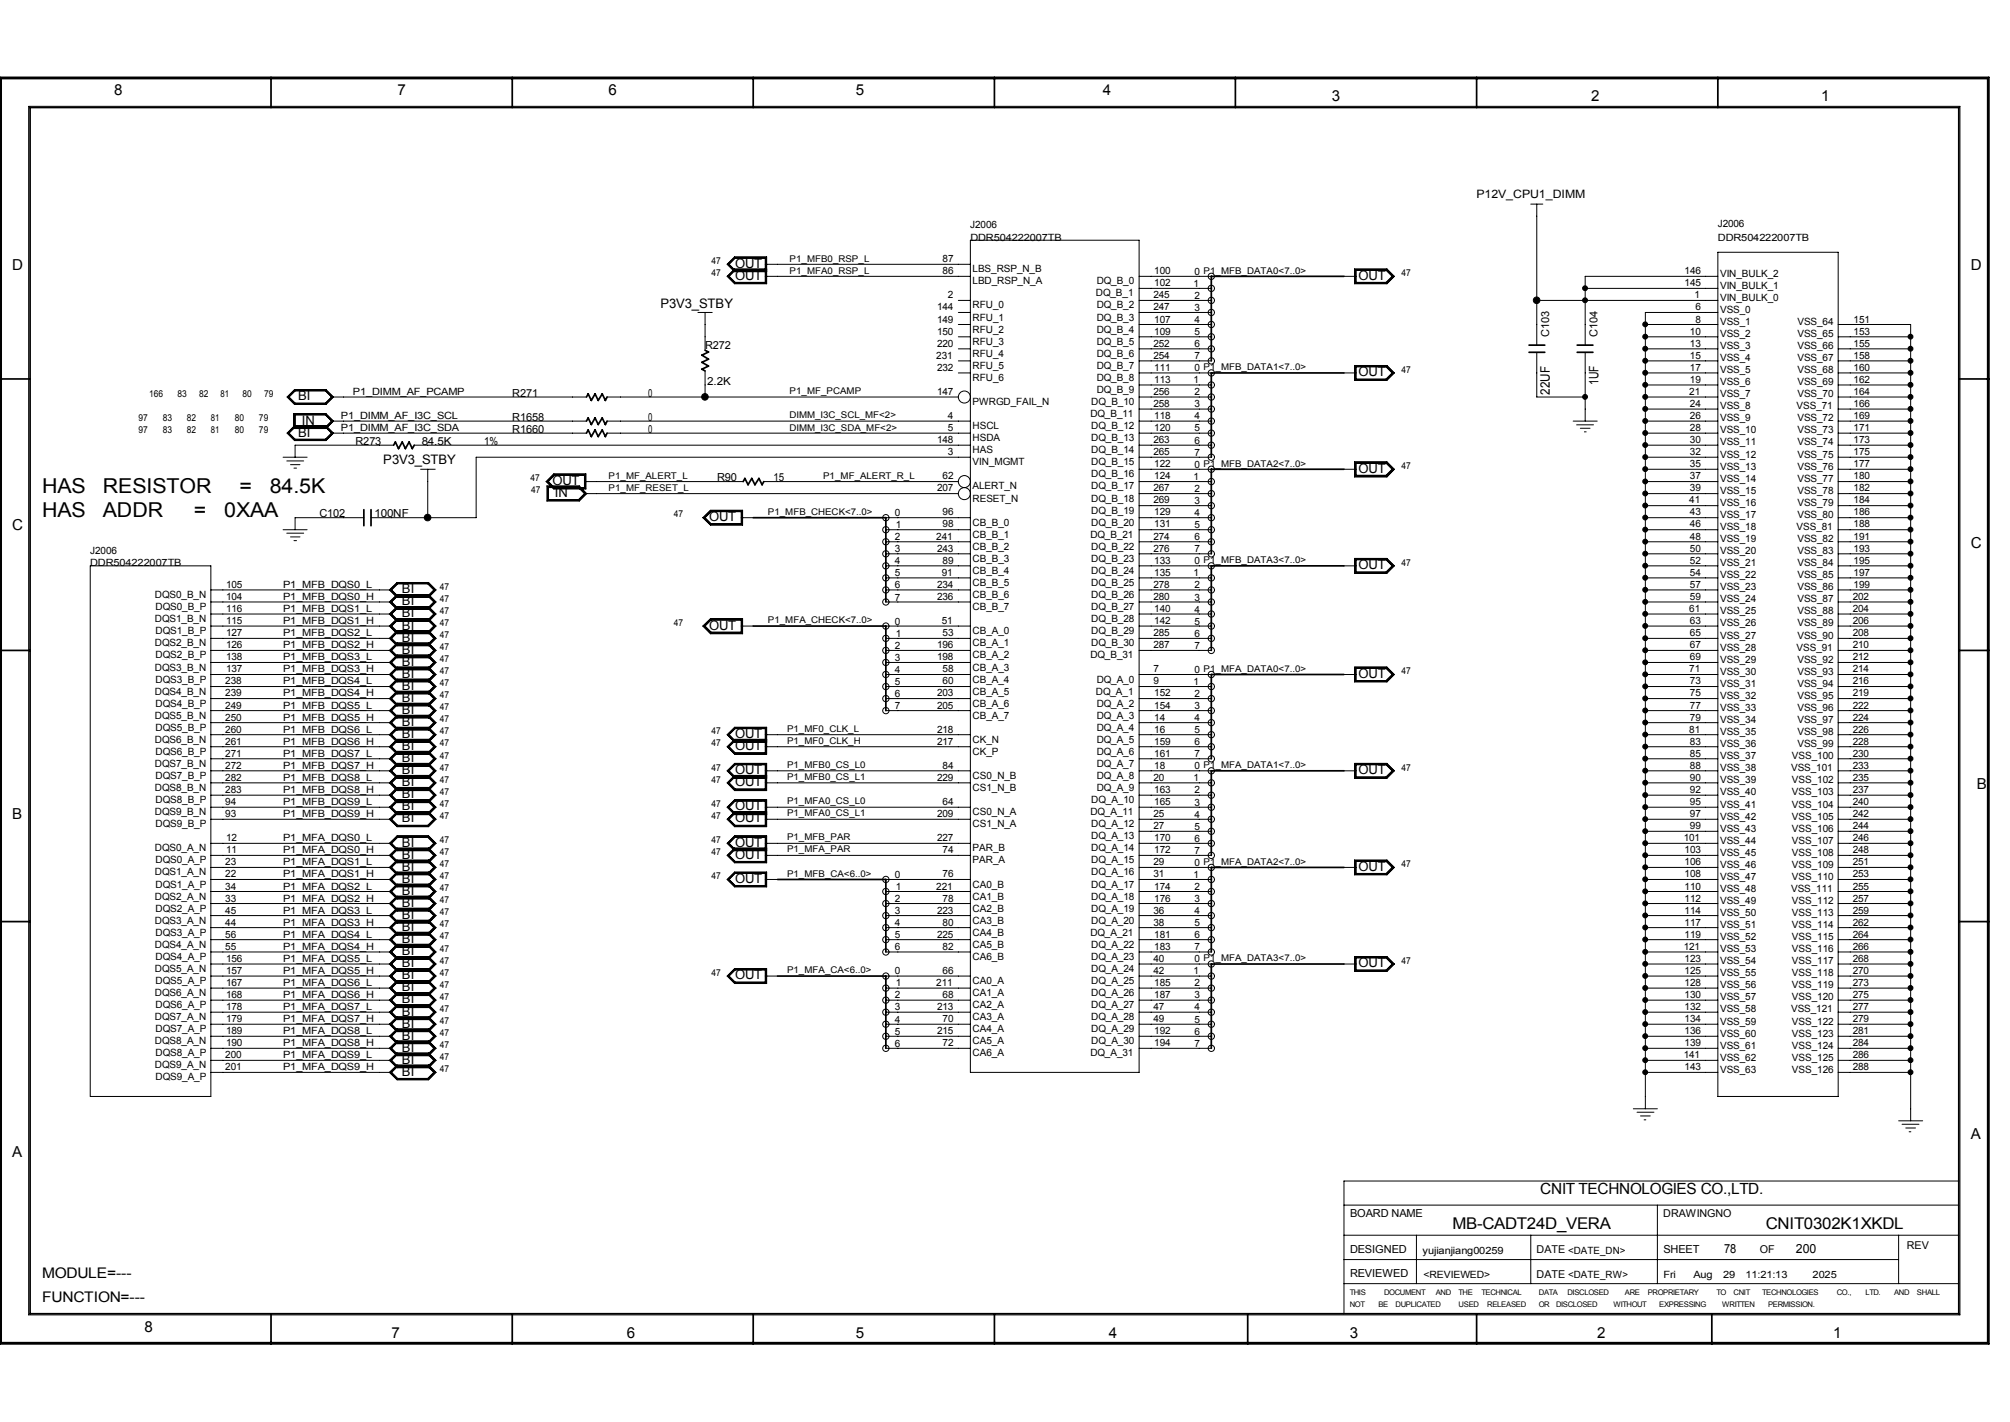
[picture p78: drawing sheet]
<svg xmlns="http://www.w3.org/2000/svg" width="297mm" height="210mm" viewBox="0 0 297 210" stroke-linecap="round" stroke-linejoin="round" font-family="sans-serif">
<defs><g id="words">
<g font-size="3">
<text x="6.2" y="72.9">HAS</text>
<text x="6.2" y="76.4">HAS</text>
<text x="15.2" y="72.9">RESISTOR</text>
<text x="15.2" y="76.4">ADDR</text>
<text x="28.7" y="76.4">=</text>
<text x="33.1" y="76.4">0XAA</text>
<text x="35.4" y="72.9">=</text>
<text x="39.9" y="72.9">84.5K</text>
</g>
<g font-size="2.4">
<text x="214.6" y="181.5">MB-CADT24D_VERA</text>
<text x="260.9" y="181.5">CNIT0302K1XKDL</text>
</g>
<text font-size="2.3" x="227.6" y="176.3">CNIT TECHNOLOGIES CO.,LTD.</text>
<g font-size="2.2">
<text x="16.9" y="14.1">8</text>
<text x="58.8" y="14.1">7</text>
<text x="89.9" y="14.1">6</text>
<text x="126.4" y="14.1">5</text>
<text x="163" y="14.1">4</text>
<text x="196.8" y="15">3</text>
<text x="235.1" y="15">2</text>
<text x="269.1" y="15">1</text>
<text x="1.8" y="39.9">D</text>
<text x="291.2" y="39.9">D</text>
<text x="1.8" y="78.2">C</text>
<text x="291.2" y="80.9">C</text>
<text x="292.1" y="116.5">B</text>
<text x="1.8" y="121">B</text>
<text x="1.8" y="170.8">A</text>
<text x="291.2" y="168.2">A</text>
<text x="6.2" y="188.7">MODULE=---</text>
<text x="6.2" y="192.2">FUNCTION=---</text>
<text x="21.3" y="196.6">8</text>
<text x="57.9" y="197.5">7</text>
<text x="92.6" y="197.5">6</text>
<text x="126.4" y="197.5">5</text>
<text x="163.9" y="197.5">4</text>
<text x="199.5" y="197.5">3</text>
<text x="236" y="197.5">2</text>
<text x="270.9" y="197.5">1</text>
</g>
<g font-size="1.9">
<text x="108.6" y="39.5">OUT</text>
<text x="108.6" y="41.3">OUT</text>
<text x="200.7" y="41.3">OUT</text>
<text x="97.6" y="45.4">P3V3_STBY</text>
<text x="44.1" y="59.1">BI</text>
<text x="200.7" y="55.5">OUT</text>
<text x="229" y="58.3" transform="rotate(-90 229 58.3)">22UF</text>
<text x="236.2" y="56.9" transform="rotate(-90 236.2 56.9)">1UF</text>
<text x="44.1" y="64.5">BI</text>
<text x="44.6" y="62.7">IN</text>
<text x="56.6" y="68.6">P3V3_STBY</text>
<text x="81.6" y="71.6">OUT</text>
<text x="200.7" y="69.8">OUT</text>
<text x="82" y="73.4">IN</text>
<text x="104.8" y="76.9">OUT</text>
<text x="59.4" y="89.4">BI</text>
<text x="59.4" y="87.6">BI</text>
<text x="200.7" y="84.1">OUT</text>
<text x="59.4" y="93">BI</text>
<text x="59.4" y="91.2">BI</text>
<text x="59.4" y="94.7">BI</text>
<text x="104.8" y="93">OUT</text>
<text x="59.4" y="100.1">BI</text>
<text x="59.4" y="96.5">BI</text>
<text x="59.4" y="98.3">BI</text>
<text x="59.4" y="101.9">BI</text>
<text x="200.7" y="100.1">OUT</text>
<text x="59.4" y="103.7">BI</text>
<text x="59.4" y="107.2">BI</text>
<text x="59.4" y="105.5">BI</text>
<text x="59.4" y="110.8">BI</text>
<text x="59.4" y="109">BI</text>
<text x="59.4" y="112.6">BI</text>
<text x="108.6" y="109">OUT</text>
<text x="108.6" y="110.8">OUT</text>
<text x="59.4" y="114.3">BI</text>
<text x="59.4" y="117.9">BI</text>
<text x="59.4" y="116.1">BI</text>
<text x="59.4" y="119.7">BI</text>
<text x="108.6" y="116.1">OUT</text>
<text x="108.6" y="114.3">OUT</text>
<text x="108.6" y="119.7">OUT</text>
<text x="200.7" y="114.3">OUT</text>
<text x="59.4" y="121.5">BI</text>
<text x="59.4" y="125">BI</text>
<text x="108.6" y="125">OUT</text>
<text x="108.6" y="121.5">OUT</text>
<text x="59.4" y="130.4">BI</text>
<text x="59.4" y="126.8">BI</text>
<text x="59.4" y="128.6">BI</text>
<text x="108.6" y="126.8">OUT</text>
<text x="108.6" y="130.4">OUT</text>
<text x="200.7" y="128.6">OUT</text>
<text x="59.4" y="137.5">BI</text>
<text x="59.4" y="133.9">BI</text>
<text x="59.4" y="132.2">BI</text>
<text x="59.4" y="135.7">BI</text>
<text x="59.4" y="141.1">BI</text>
<text x="59.4" y="139.3">BI</text>
<text x="59.4" y="142.8">BI</text>
<text x="200.7" y="142.8">OUT</text>
<text x="59.4" y="144.6">BI</text>
<text x="59.4" y="148.2">BI</text>
<text x="59.4" y="150">BI</text>
<text x="59.4" y="146.4">BI</text>
<text x="108.6" y="144.6">OUT</text>
<text x="59.4" y="155.3">BI</text>
<text x="59.4" y="151.8">BI</text>
<text x="59.4" y="153.5">BI</text>
<text x="59.4" y="158.9">BI</text>
<text x="59.4" y="157.1">BI</text>
<text x="254.7" y="185">78</text>
<text x="265.4" y="185">200</text>
</g>
<text font-size="1.7" x="218.2" y="29.2">P12V_CPU1_DIMM</text>
<g font-size="1.6">
<text x="104.2" y="51.5">R272</text>
<text x="228.9" y="49.7" transform="rotate(-90 228.9 49.7)">C103</text>
<text x="236.1" y="49.7" transform="rotate(-90 236.1 49.7)">C104</text>
<text x="75.7" y="58.6">R271</text>
<text x="95.8" y="58.6">0</text>
<text x="104.5" y="56.8">2.2K</text>
<text x="52.5" y="65.7">R273</text>
<text x="62.3" y="65.7">84.5K</text>
<text x="71.5" y="65.7">1%</text>
<text x="75.7" y="63.9">R1660</text>
<text x="75.7" y="62.1">R1658</text>
<text x="95.8" y="62.1">0</text>
<text x="95.8" y="63.9">0</text>
<text x="106" y="71.1">R90</text>
<text x="114.3" y="71.1">15</text>
<text x="47.2" y="76.4">C102</text>
<text x="55.3" y="76.4">100NF</text>
<text x="199.5" y="179.7">BOARD NAME</text>
<text x="245.8" y="179.7">DRAWINGNO</text>
<text x="199.5" y="185.1">DESIGNED</text>
<text x="227.1" y="185.1">DATE &lt;DATE_DN&gt;</text>
<text x="245.8" y="185">SHEET</text>
<text x="260" y="185.1">OF</text>
<text x="281.7" y="184.4">REV</text>
<text x="199.5" y="188.6">REVIEWED</text>
<text x="227.1" y="188.7">DATE &lt;DATE_RW&gt;</text>
</g>
<g font-size="1.5">
<text x="143.4" y="33.7">J2006</text>
<text x="143.4" y="35.5">DDR504222007TB</text>
<text x="253.8" y="33.5">J2006</text>
<text x="253.9" y="35.5">DDR504222007TB</text>
<text x="139.3" y="38.7">87</text>
<text x="139.3" y="40.5">86</text>
<text x="143.7" y="42">LBD_RSP_N_A</text>
<text x="143.7" y="40.2">LBS_RSP_N_B</text>
<text x="162" y="42">DQ_B_0</text>
<text x="170.6" y="40.5">100</text>
<text x="176.5" y="40.6">0 P1_MFB_DATA0&lt;7..0&gt;</text>
<text x="248.9" y="40.5">146</text>
<text x="254.2" y="40.9">VIN_BULK_2</text>
<text x="138.5" y="45.9">144</text>
<text x="138.5" y="47.6">149</text>
<text x="140.1" y="44.1">2</text>
<text x="143.7" y="47.3">RFU_1</text>
<text x="143.7" y="45.6">RFU_0</text>
<text x="161.9" y="43.8">DQ_B_1</text>
<text x="162" y="45.6">DQ_B_2</text>
<text x="162" y="47.3">DQ_B_3</text>
<text x="170.4" y="45.9">247</text>
<text x="170.4" y="44.1">245</text>
<text x="170.6" y="42.3">102</text>
<text x="170.6" y="47.6">107</text>
<text x="176.4" y="42.4">1</text>
<text x="176.5" y="47.7">4</text>
<text x="176.5" y="45.9">3</text>
<text x="176.5" y="44.2">2</text>
<text x="248.9" y="42.3">145</text>
<text x="250.4" y="44.1">1</text>
<text x="250.5" y="45.9">6</text>
<text x="250.5" y="47.6">8</text>
<text x="254.2" y="42.6">VIN_BULK_1</text>
<text x="254.2" y="44.4">VIN_BULK_0</text>
<text x="254.2" y="48">VSS_1</text>
<text x="254.2" y="46.2">VSS_0</text>
<text x="265.6" y="48">VSS_64</text>
<text x="273.9" y="47.6">151</text>
<text x="138.3" y="53">231</text>
<text x="138.5" y="49.4">150</text>
<text x="138.5" y="51.2">220</text>
<text x="143.7" y="49.1">RFU_2</text>
<text x="143.7" y="52.7">RFU_4</text>
<text x="143.7" y="50.9">RFU_3</text>
<text x="162" y="49.1">DQ_B_4</text>
<text x="162" y="52.7">DQ_B_6</text>
<text x="162" y="50.9">DQ_B_5</text>
<text x="170.4" y="53">254</text>
<text x="170.4" y="51.2">252</text>
<text x="170.6" y="49.4">109</text>
<text x="176.5" y="53">7</text>
<text x="176.5" y="51.3">6</text>
<text x="176.5" y="49.5">5</text>
<text x="249.7" y="49.4">10</text>
<text x="249.7" y="51.2">13</text>
<text x="249.7" y="53">15</text>
<text x="254.2" y="53.3">VSS_4</text>
<text x="254.2" y="51.6">VSS_3</text>
<text x="254.2" y="49.8">VSS_2</text>
<text x="265.6" y="53.3">VSS_67</text>
<text x="265.6" y="51.6">VSS_66</text>
<text x="265.6" y="49.8">VSS_65</text>
<text x="273.9" y="49.4">153</text>
<text x="273.9" y="51.2">155</text>
<text x="273.9" y="53">158</text>
<text x="52.2" y="58.3">P1_DIMM_AF_PCAMP</text>
<text x="138.5" y="58.3">147</text>
<text x="138.5" y="54.7">232</text>
<text x="143.7" y="56.3">RFU_6</text>
<text x="143.7" y="59.8">PWRGD_FAIL_N</text>
<text x="143.7" y="54.5">RFU_5</text>
<text x="161.2" y="59.8">DQ_B_10</text>
<text x="162" y="56.3">DQ_B_8</text>
<text x="162" y="58">DQ_B_9</text>
<text x="162" y="54.5">DQ_B_7</text>
<text x="170.4" y="58.3">256</text>
<text x="170.6" y="56.5">113</text>
<text x="170.6" y="54.7">111</text>
<text x="176.4" y="56.6">1</text>
<text x="176.5" y="58.4">2</text>
<text x="176.5" y="54.8">0 P1_MFB_DATA1&lt;7..0&gt;</text>
<text x="249.6" y="58.3">21</text>
<text x="249.7" y="54.7">17</text>
<text x="249.7" y="56.5">19</text>
<text x="254.2" y="58.7">VSS_7</text>
<text x="254.2" y="56.9">VSS_6</text>
<text x="254.2" y="55.1">VSS_5</text>
<text x="265.6" y="56.9">VSS_69</text>
<text x="265.6" y="58.7">VSS_70</text>
<text x="265.6" y="55.1">VSS_68</text>
<text x="273.9" y="54.7">160</text>
<text x="273.9" y="58.3">164</text>
<text x="273.9" y="56.5">162</text>
<text x="50.4" y="63.7">P1_DIMM_AF_I3C_SDA</text>
<text x="50.4" y="61.9">P1_DIMM_AF_I3C_SCL</text>
<text x="138.5" y="65.5">148</text>
<text x="140.1" y="61.9">4</text>
<text x="140.1" y="63.7">5</text>
<text x="143.7" y="65.2">HSDA</text>
<text x="143.7" y="63.4">HSCL</text>
<text x="161.1" y="61.6">DQ_B_11</text>
<text x="161.2" y="65.2">DQ_B_13</text>
<text x="161.2" y="63.4">DQ_B_12</text>
<text x="170.4" y="65.5">263</text>
<text x="170.4" y="60.1">258</text>
<text x="170.6" y="61.9">118</text>
<text x="170.6" y="63.7">120</text>
<text x="176.5" y="65.5">6</text>
<text x="176.5" y="63.7">5</text>
<text x="176.5" y="61.9">4</text>
<text x="176.5" y="60.2">3</text>
<text x="249.7" y="60.1">24</text>
<text x="249.7" y="61.9">26</text>
<text x="249.7" y="63.7">28</text>
<text x="249.7" y="65.5">30</text>
<text x="254.2" y="65.8">VSS_11</text>
<text x="254.2" y="64">VSS_10</text>
<text x="254.2" y="62.2">VSS_9</text>
<text x="254.2" y="60.5">VSS_8</text>
<text x="265.5" y="60.5">VSS_71</text>
<text x="265.6" y="65.8">VSS_74</text>
<text x="265.6" y="64">VSS_73</text>
<text x="265.6" y="62.2">VSS_72</text>
<text x="273.9" y="60.1">166</text>
<text x="273.9" y="61.9">169</text>
<text x="273.9" y="63.7">171</text>
<text x="273.9" y="65.5">173</text>
<text x="139.3" y="70.8">62</text>
<text x="140.1" y="67.2">3</text>
<text x="143.7" y="68.7">VIN_MGMT</text>
<text x="143.7" y="66.9">HAS</text>
<text x="161.2" y="70.5">DQ_B_16</text>
<text x="161.2" y="68.7">DQ_B_15</text>
<text x="161.2" y="66.9">DQ_B_14</text>
<text x="170.4" y="67.2">265</text>
<text x="170.6" y="70.8">124</text>
<text x="170.6" y="69">122</text>
<text x="176.4" y="70.9">1</text>
<text x="176.5" y="69.1">0 P1_MFB_DATA2&lt;7..0&gt;</text>
<text x="176.5" y="67.3">7</text>
<text x="249.7" y="67.2">32</text>
<text x="249.7" y="69">35</text>
<text x="249.7" y="70.8">37</text>
<text x="254.2" y="71.2">VSS_14</text>
<text x="254.2" y="69.3">VSS_13</text>
<text x="254.2" y="67.6">VSS_12</text>
<text x="265.6" y="71.2">VSS_77</text>
<text x="265.6" y="69.3">VSS_76</text>
<text x="265.6" y="67.6">VSS_75</text>
<text x="273.9" y="67.2">175</text>
<text x="273.9" y="69">177</text>
<text x="273.9" y="70.8">180</text>
<text x="132.2" y="76.2">0</text>
<text x="132.4" y="78">1</text>
<text x="138.5" y="72.6">207</text>
<text x="139.3" y="77.9">98</text>
<text x="139.3" y="76.1">96</text>
<text x="143.7" y="77.6">CB_B_0</text>
<text x="143.7" y="74.1">RESET_N</text>
<text x="143.7" y="72.3">ALERT_N</text>
<text x="161.2" y="77.6">DQ_B_20</text>
<text x="161.2" y="75.9">DQ_B_19</text>
<text x="161.2" y="74.1">DQ_B_18</text>
<text x="161.2" y="72.3">DQ_B_17</text>
<text x="170.4" y="72.6">267</text>
<text x="170.4" y="74.3">269</text>
<text x="170.6" y="76.1">129</text>
<text x="170.6" y="77.9">131</text>
<text x="176.5" y="78">5</text>
<text x="176.5" y="76.2">4</text>
<text x="176.5" y="74.4">3</text>
<text x="176.5" y="72.6">2</text>
<text x="249.6" y="74.3">41</text>
<text x="249.7" y="72.6">39</text>
<text x="249.7" y="76.1">43</text>
<text x="249.7" y="77.9">46</text>
<text x="254.2" y="76.5">VSS_17</text>
<text x="254.2" y="74.7">VSS_16</text>
<text x="254.2" y="72.9">VSS_15</text>
<text x="265.6" y="76.5">VSS_80</text>
<text x="265.6" y="74.7">VSS_79</text>
<text x="265.6" y="72.9">VSS_78</text>
<text x="273.9" y="72.6">182</text>
<text x="273.9" y="74.3">184</text>
<text x="273.9" y="76.1">186</text>
<text x="273.9" y="77.9">188</text>
<text x="13.3" y="81.8">J2006</text>
<text x="13.3" y="83.6">DDR504222007TB</text>
<text x="132.2" y="79.8">2</text>
<text x="132.2" y="83.3">4</text>
<text x="132.2" y="81.5">3</text>
<text x="138.3" y="79.7">241</text>
<text x="138.5" y="81.5">243</text>
<text x="139.3" y="83.3">89</text>
<text x="143.7" y="83">CB_B_3</text>
<text x="143.7" y="81.2">CB_B_2</text>
<text x="143.7" y="79.4">CB_B_1</text>
<text x="161.1" y="79.4">DQ_B_21</text>
<text x="161.2" y="81.2">DQ_B_22</text>
<text x="161.2" y="83">DQ_B_23</text>
<text x="170.4" y="81.5">276</text>
<text x="170.4" y="79.7">274</text>
<text x="170.6" y="83.3">133</text>
<text x="176.5" y="83.3">0 P1_MFB_DATA3&lt;7..0&gt;</text>
<text x="176.5" y="81.5">7</text>
<text x="176.5" y="79.8">6</text>
<text x="249.7" y="79.7">48</text>
<text x="249.7" y="81.5">50</text>
<text x="249.7" y="83.3">52</text>
<text x="254.2" y="83.6">VSS_21</text>
<text x="254.2" y="81.8">VSS_20</text>
<text x="254.2" y="80.1">VSS_19</text>
<text x="254.2" y="78.3">VSS_18</text>
<text x="265.5" y="78.3">VSS_81</text>
<text x="265.6" y="83.6">VSS_84</text>
<text x="265.6" y="81.8">VSS_83</text>
<text x="265.6" y="80.1">VSS_82</text>
<text x="273.9" y="79.7">191</text>
<text x="273.9" y="81.5">193</text>
<text x="273.9" y="83.3">195</text>
<text x="22.9" y="88.3">DQS0_B_N</text>
<text x="33.4" y="86.8">105</text>
<text x="33.4" y="88.6">104</text>
<text x="41.8" y="86.8">P1_MFB_DQS0_L</text>
<text x="41.8" y="88.6">P1_MFB_DQS0_H</text>
<text x="132.2" y="85.1">5</text>
<text x="132.2" y="86.9">6</text>
<text x="132.2" y="88.7">7</text>
<text x="138.5" y="88.6">236</text>
<text x="138.5" y="86.8">234</text>
<text x="139.1" y="85.1">91</text>
<text x="143.7" y="88.3">CB_B_6</text>
<text x="143.7" y="86.5">CB_B_5</text>
<text x="143.7" y="84.8">CB_B_4</text>
<text x="161.2" y="86.5">DQ_B_25</text>
<text x="161.2" y="84.8">DQ_B_24</text>
<text x="161.2" y="88.3">DQ_B_26</text>
<text x="170.4" y="86.8">278</text>
<text x="170.4" y="88.6">280</text>
<text x="170.6" y="85.1">135</text>
<text x="176.4" y="85.1">1</text>
<text x="176.5" y="88.7">3</text>
<text x="176.5" y="86.9">2</text>
<text x="249.7" y="85.1">54</text>
<text x="249.7" y="86.8">57</text>
<text x="249.7" y="88.6">59</text>
<text x="254.2" y="88.9">VSS_24</text>
<text x="254.2" y="87.2">VSS_23</text>
<text x="254.2" y="85.4">VSS_22</text>
<text x="265.6" y="88.9">VSS_87</text>
<text x="265.6" y="87.2">VSS_86</text>
<text x="265.6" y="85.4">VSS_85</text>
<text x="273.8" y="88.6">202</text>
<text x="273.9" y="85.1">197</text>
<text x="273.9" y="86.8">199</text>
<text x="22.9" y="95.4">DQS2_B_N</text>
<text x="22.9" y="91.9">DQS1_B_N</text>
<text x="23" y="93.6">DQS1_B_P</text>
<text x="23" y="90.1">DQS0_B_P</text>
<text x="33.4" y="90.4">116</text>
<text x="33.4" y="95.7">126</text>
<text x="33.4" y="93.9">127</text>
<text x="33.4" y="92.2">115</text>
<text x="41.8" y="90.4">P1_MFB_DQS1_L</text>
<text x="41.8" y="95.7">P1_MFB_DQS2_H</text>
<text x="41.8" y="93.9">P1_MFB_DQS2_L</text>
<text x="41.8" y="92.2">P1_MFB_DQS1_H</text>
<text x="132.2" y="92.2">0</text>
<text x="132.2" y="95.8">2</text>
<text x="132.4" y="94">1</text>
<text x="138.5" y="95.7">196</text>
<text x="139.1" y="92.2">51</text>
<text x="139.3" y="93.9">53</text>
<text x="143.7" y="95.4">CB_A_1</text>
<text x="143.7" y="93.6">CB_A_0</text>
<text x="143.7" y="90.1">CB_B_7</text>
<text x="161.2" y="95.4">DQ_B_30</text>
<text x="161.2" y="93.6">DQ_B_29</text>
<text x="161.2" y="91.9">DQ_B_28</text>
<text x="161.2" y="90.1">DQ_B_27</text>
<text x="170.4" y="93.9">285</text>
<text x="170.4" y="95.7">287</text>
<text x="170.6" y="90.4">140</text>
<text x="170.6" y="92.2">142</text>
<text x="176.5" y="95.8">7</text>
<text x="176.5" y="94">6</text>
<text x="176.5" y="92.2">5</text>
<text x="176.5" y="90.5">4</text>
<text x="249.6" y="90.4">61</text>
<text x="249.7" y="92.2">63</text>
<text x="249.7" y="93.9">65</text>
<text x="249.7" y="95.7">67</text>
<text x="254.2" y="94.3">VSS_27</text>
<text x="254.2" y="92.5">VSS_26</text>
<text x="254.2" y="90.7">VSS_25</text>
<text x="265.6" y="94.3">VSS_90</text>
<text x="265.6" y="92.5">VSS_89</text>
<text x="265.6" y="90.7">VSS_88</text>
<text x="273.8" y="90.4">204</text>
<text x="273.8" y="92.2">206</text>
<text x="273.8" y="93.9">208</text>
<text x="273.8" y="95.7">210</text>
<text x="22.9" y="99">DQS3_B_N</text>
<text x="23" y="100.8">DQS3_B_P</text>
<text x="23" y="97.2">DQS2_B_P</text>
<text x="33.3" y="101.1">238</text>
<text x="33.4" y="97.5">138</text>
<text x="33.4" y="99.3">137</text>
<text x="41.8" y="97.5">P1_MFB_DQS3_L</text>
<text x="41.8" y="99.3">P1_MFB_DQS3_H</text>
<text x="41.8" y="101.1">P1_MFB_DQS4_L</text>
<text x="132.2" y="97.6">3</text>
<text x="132.2" y="99.4">4</text>
<text x="132.2" y="101.1">5</text>
<text x="138.5" y="97.5">198</text>
<text x="139.3" y="101.1">60</text>
<text x="139.3" y="99.3">58</text>
<text x="143.7" y="100.8">CB_A_4</text>
<text x="143.7" y="99">CB_A_3</text>
<text x="143.7" y="97.2">CB_A_2</text>
<text x="161.1" y="97.2">DQ_B_31</text>
<text x="162" y="100.8">DQ_A_0</text>
<text x="170.4" y="99.3">7</text>
<text x="170.4" y="101.1">9</text>
<text x="176.4" y="101.1">1</text>
<text x="176.5" y="99.4">0 P1_MFA_DATA0&lt;7..0&gt;</text>
<text x="249.6" y="99.3">71</text>
<text x="249.7" y="97.5">69</text>
<text x="249.7" y="101.1">73</text>
<text x="254.2" y="101.4">VSS_31</text>
<text x="254.2" y="99.7">VSS_30</text>
<text x="254.2" y="97.9">VSS_29</text>
<text x="254.2" y="96.1">VSS_28</text>
<text x="265.5" y="96.1">VSS_91</text>
<text x="265.6" y="99.7">VSS_93</text>
<text x="265.6" y="101.4">VSS_94</text>
<text x="265.6" y="97.9">VSS_92</text>
<text x="273.8" y="97.5">212</text>
<text x="273.8" y="101.1">216</text>
<text x="273.8" y="99.3">214</text>
<text x="22.9" y="102.6">DQS4_B_N</text>
<text x="22.9" y="106.1">DQS5_B_N</text>
<text x="23" y="104.4">DQS4_B_P</text>
<text x="23" y="107.9">DQS5_B_P</text>
<text x="33.3" y="106.4">250</text>
<text x="33.3" y="104.7">249</text>
<text x="33.3" y="102.8">239</text>
<text x="41.8" y="106.4">P1_MFB_DQS5_H</text>
<text x="41.8" y="104.7">P1_MFB_DQS5_L</text>
<text x="41.8" y="102.8">P1_MFB_DQS4_H</text>
<text x="132.2" y="104.7">7</text>
<text x="132.2" y="102.9">6</text>
<text x="138.5" y="102.8">203</text>
<text x="138.5" y="104.7">205</text>
<text x="143.7" y="106.1">CB_A_7</text>
<text x="143.7" y="104.4">CB_A_6</text>
<text x="143.7" y="102.6">CB_A_5</text>
<text x="161.9" y="102.6">DQ_A_1</text>
<text x="162" y="104.4">DQ_A_2</text>
<text x="162" y="106.1">DQ_A_3</text>
<text x="162" y="107.9">DQ_A_4</text>
<text x="170.6" y="106.4">14</text>
<text x="170.6" y="104.7">154</text>
<text x="170.6" y="102.8">152</text>
<text x="176.5" y="104.7">3</text>
<text x="176.5" y="102.9">2</text>
<text x="176.5" y="106.5">4</text>
<text x="249.7" y="102.8">75</text>
<text x="249.7" y="104.7">77</text>
<text x="249.7" y="106.4">79</text>
<text x="254.2" y="106.8">VSS_34</text>
<text x="254.2" y="105">VSS_33</text>
<text x="254.2" y="103.2">VSS_32</text>
<text x="265.6" y="106.8">VSS_97</text>
<text x="265.6" y="105">VSS_96</text>
<text x="265.6" y="103.2">VSS_95</text>
<text x="273.8" y="102.8">219</text>
<text x="273.8" y="104.7">222</text>
<text x="273.8" y="106.4">224</text>
<text x="22.9" y="113.2">DQS7_B_N</text>
<text x="22.9" y="109.7">DQS6_B_N</text>
<text x="23" y="111.5">DQS6_B_P</text>
<text x="33.3" y="108.2">260</text>
<text x="33.3" y="113.5">272</text>
<text x="33.3" y="111.8">271</text>
<text x="33.3" y="110">261</text>
<text x="41.8" y="110">P1_MFB_DQS6_H</text>
<text x="41.8" y="111.8">P1_MFB_DQS7_L</text>
<text x="41.8" y="113.5">P1_MFB_DQS7_H</text>
<text x="41.8" y="108.2">P1_MFB_DQS6_L</text>
<text x="138.5" y="108.2">218</text>
<text x="138.5" y="110">217</text>
<text x="139.3" y="113.5">84</text>
<text x="143.7" y="111.5">CK_P</text>
<text x="143.7" y="109.7">CK_N</text>
<text x="162" y="109.7">DQ_A_5</text>
<text x="162" y="113.2">DQ_A_7</text>
<text x="162" y="111.5">DQ_A_6</text>
<text x="170.6" y="110">159</text>
<text x="170.6" y="111.8">161</text>
<text x="170.6" y="113.5">18</text>
<text x="170.6" y="108.2">16</text>
<text x="176.5" y="108.2">5</text>
<text x="176.5" y="110">6</text>
<text x="176.5" y="111.8">7</text>
<text x="176.5" y="113.6">0 P1_MFA_DATA1&lt;7..0&gt;</text>
<text x="249.6" y="108.2">81</text>
<text x="249.7" y="110">83</text>
<text x="249.7" y="111.8">85</text>
<text x="249.7" y="113.5">88</text>
<text x="254.2" y="113.9">VSS_38</text>
<text x="254.2" y="112.1">VSS_37</text>
<text x="254.2" y="110.3">VSS_36</text>
<text x="254.2" y="108.5">VSS_35</text>
<text x="264.7" y="113.9">VSS_101</text>
<text x="264.8" y="112.1">VSS_100</text>
<text x="265.6" y="110.3">VSS_99</text>
<text x="265.6" y="108.5">VSS_98</text>
<text x="273.8" y="108.2">226</text>
<text x="273.8" y="110">228</text>
<text x="273.8" y="111.8">230</text>
<text x="273.8" y="113.5">233</text>
<text x="22.9" y="116.8">DQS8_B_N</text>
<text x="23" y="115">DQS7_B_P</text>
<text x="23" y="118.6">DQS8_B_P</text>
<text x="33.3" y="117.1">283</text>
<text x="33.3" y="118.9">94</text>
<text x="33.3" y="115.3">282</text>
<text x="41.8" y="117.1">P1_MFB_DQS8_H</text>
<text x="41.8" y="118.9">P1_MFB_DQS9_L</text>
<text x="41.8" y="115.3">P1_MFB_DQS8_L</text>
<text x="138.5" y="115.3">229</text>
<text x="139.3" y="118.9">64</text>
<text x="143.7" y="116.8">CS1_N_B</text>
<text x="143.7" y="115">CS0_N_B</text>
<text x="161.2" y="118.6">DQ_A_10</text>
<text x="162" y="116.8">DQ_A_9</text>
<text x="162" y="115">DQ_A_8</text>
<text x="170.4" y="115.3">20</text>
<text x="170.6" y="117.1">163</text>
<text x="170.6" y="118.9">165</text>
<text x="176.4" y="115.4">1</text>
<text x="176.5" y="117.2">2</text>
<text x="176.5" y="119">3</text>
<text x="249.7" y="115.3">90</text>
<text x="249.7" y="117.1">92</text>
<text x="249.7" y="118.9">95</text>
<text x="254.2" y="119.3">VSS_41</text>
<text x="254.2" y="117.5">VSS_40</text>
<text x="254.2" y="115.7">VSS_39</text>
<text x="264.8" y="119.3">VSS_104</text>
<text x="264.8" y="117.5">VSS_103</text>
<text x="264.8" y="115.7">VSS_102</text>
<text x="273.8" y="115.3">235</text>
<text x="273.8" y="117.1">237</text>
<text x="273.8" y="118.9">240</text>
<text x="22.9" y="120.4">DQS9_B_N</text>
<text x="22.9" y="125.7">DQS0_A_N</text>
<text x="23" y="122.2">DQS9_B_P</text>
<text x="33.3" y="120.7">93</text>
<text x="33.4" y="124.2">12</text>
<text x="33.4" y="126">11</text>
<text x="41.8" y="120.7">P1_MFB_DQS9_H</text>
<text x="41.8" y="124.2">P1_MFA_DQS0_L</text>
<text x="41.8" y="126">P1_MFA_DQS0_H</text>
<text x="138.5" y="124.2">227</text>
<text x="138.5" y="120.7">209</text>
<text x="139.3" y="126">74</text>
<text x="143.7" y="122.2">CS1_N_A</text>
<text x="143.7" y="120.4">CS0_N_A</text>
<text x="143.7" y="125.7">PAR_B</text>
<text x="161.1" y="120.4">DQ_A_11</text>
<text x="161.2" y="122.2">DQ_A_12</text>
<text x="161.2" y="124">DQ_A_13</text>
<text x="161.2" y="125.7">DQ_A_14</text>
<text x="170.4" y="122.4">27</text>
<text x="170.4" y="120.7">25</text>
<text x="170.6" y="126">172</text>
<text x="170.6" y="124.2">170</text>
<text x="176.5" y="120.7">4</text>
<text x="176.5" y="122.5">5</text>
<text x="176.5" y="124.3">6</text>
<text x="248.8" y="124.2">101</text>
<text x="248.9" y="126">103</text>
<text x="249.7" y="120.7">97</text>
<text x="249.7" y="122.4">99</text>
<text x="254.2" y="124.6">VSS_44</text>
<text x="254.2" y="122.8">VSS_43</text>
<text x="254.2" y="121">VSS_42</text>
<text x="264.8" y="124.6">VSS_107</text>
<text x="264.8" y="122.8">VSS_106</text>
<text x="264.8" y="121">VSS_105</text>
<text x="273.8" y="120.7">242</text>
<text x="273.8" y="122.4">244</text>
<text x="273.8" y="124.2">246</text>
<text x="273.8" y="126">248</text>
<text x="22.9" y="129.3">DQS1_A_N</text>
<text x="23" y="127.5">DQS0_A_P</text>
<text x="23" y="131.1">DQS1_A_P</text>
<text x="33.3" y="129.6">22</text>
<text x="33.3" y="131.4">34</text>
<text x="33.3" y="127.8">23</text>
<text x="41.8" y="127.8">P1_MFA_DQS1_L</text>
<text x="41.8" y="129.6">P1_MFA_DQS1_H</text>
<text x="41.8" y="131.4">P1_MFA_DQS2_L</text>
<text x="132.2" y="129.6">0</text>
<text x="132.4" y="131.4">1</text>
<text x="138.3" y="131.4">221</text>
<text x="139.3" y="129.6">76</text>
<text x="143.7" y="127.5">PAR_A</text>
<text x="143.7" y="131.1">CA0_B</text>
<text x="161.2" y="127.5">DQ_A_15</text>
<text x="161.2" y="131.1">DQ_A_17</text>
<text x="161.2" y="129.3">DQ_A_16</text>
<text x="170.4" y="127.8">29</text>
<text x="170.4" y="129.6">31</text>
<text x="170.6" y="131.4">174</text>
<text x="176.4" y="129.6">1</text>
<text x="176.5" y="127.8">0 P1_MFA_DATA2&lt;7..0&gt;</text>
<text x="176.5" y="126.1">7</text>
<text x="176.5" y="131.4">2</text>
<text x="248.9" y="127.8">106</text>
<text x="248.9" y="129.6">108</text>
<text x="248.9" y="131.4">110</text>
<text x="254.2" y="131.7">VSS_48</text>
<text x="254.2" y="129.9">VSS_47</text>
<text x="254.2" y="128.1">VSS_46</text>
<text x="254.2" y="126.4">VSS_45</text>
<text x="264.7" y="131.7">VSS_111</text>
<text x="264.8" y="129.9">VSS_110</text>
<text x="264.8" y="128.1">VSS_109</text>
<text x="264.8" y="126.4">VSS_108</text>
<text x="273.8" y="127.8">251</text>
<text x="273.8" y="129.6">253</text>
<text x="273.8" y="131.4">255</text>
<text x="22.9" y="132.8">DQS2_A_N</text>
<text x="22.9" y="136.4">DQS3_A_N</text>
<text x="23" y="134.6">DQS2_A_P</text>
<text x="33.3" y="134.9">45</text>
<text x="33.3" y="136.7">44</text>
<text x="33.3" y="133.1">33</text>
<text x="41.8" y="134.9">P1_MFA_DQS3_L</text>
<text x="41.8" y="136.7">P1_MFA_DQS3_H</text>
<text x="41.8" y="133.1">P1_MFA_DQS2_H</text>
<text x="132.2" y="136.8">4</text>
<text x="132.2" y="135">3</text>
<text x="132.2" y="133.2">2</text>
<text x="138.5" y="134.9">223</text>
<text x="139.3" y="136.7">80</text>
<text x="139.3" y="133.1">78</text>
<text x="143.7" y="132.8">CA1_B</text>
<text x="143.7" y="134.6">CA2_B</text>
<text x="143.7" y="136.4">CA3_B</text>
<text x="161.2" y="136.4">DQ_A_20</text>
<text x="161.2" y="134.6">DQ_A_19</text>
<text x="161.2" y="132.8">DQ_A_18</text>
<text x="170.4" y="136.7">38</text>
<text x="170.4" y="134.9">36</text>
<text x="170.6" y="133.1">176</text>
<text x="176.5" y="136.8">5</text>
<text x="176.5" y="135">4</text>
<text x="176.5" y="133.2">3</text>
<text x="248.9" y="133.1">112</text>
<text x="248.9" y="134.9">114</text>
<text x="248.9" y="136.7">117</text>
<text x="254.2" y="137">VSS_51</text>
<text x="254.2" y="135.3">VSS_50</text>
<text x="254.2" y="133.5">VSS_49</text>
<text x="264.8" y="137">VSS_114</text>
<text x="264.8" y="135.3">VSS_113</text>
<text x="264.8" y="133.5">VSS_112</text>
<text x="273.8" y="133.1">257</text>
<text x="273.8" y="134.9">259</text>
<text x="273.8" y="136.7">262</text>
<text x="22.9" y="140">DQS4_A_N</text>
<text x="22.9" y="143.6">DQS5_A_N</text>
<text x="23" y="138.2">DQS3_A_P</text>
<text x="23" y="141.7">DQS4_A_P</text>
<text x="33.3" y="140.3">55</text>
<text x="33.3" y="138.5">56</text>
<text x="33.4" y="142">156</text>
<text x="33.4" y="143.8">157</text>
<text x="41.8" y="140.3">P1_MFA_DQS4_H</text>
<text x="41.8" y="142">P1_MFA_DQS5_L</text>
<text x="41.8" y="143.8">P1_MFA_DQS5_H</text>
<text x="41.8" y="138.5">P1_MFA_DQS4_L</text>
<text x="132.2" y="143.9">0</text>
<text x="132.2" y="138.6">5</text>
<text x="132.2" y="140.3">6</text>
<text x="138.5" y="138.5">225</text>
<text x="139.3" y="140.3">82</text>
<text x="139.3" y="143.8">66</text>
<text x="143.7" y="138.2">CA4_B</text>
<text x="143.7" y="140">CA5_B</text>
<text x="143.7" y="141.7">CA6_B</text>
<text x="161.1" y="138.2">DQ_A_21</text>
<text x="161.2" y="140">DQ_A_22</text>
<text x="161.2" y="143.6">DQ_A_24</text>
<text x="161.2" y="141.7">DQ_A_23</text>
<text x="170.4" y="142">40</text>
<text x="170.4" y="143.8">42</text>
<text x="170.6" y="140.3">183</text>
<text x="170.6" y="138.5">181</text>
<text x="176.4" y="143.9">1</text>
<text x="176.5" y="138.6">6</text>
<text x="176.5" y="140.3">7</text>
<text x="176.5" y="142.1">0 P1_MFA_DATA3&lt;7..0&gt;</text>
<text x="248.8" y="140.3">121</text>
<text x="248.9" y="138.5">119</text>
<text x="248.9" y="142">123</text>
<text x="248.9" y="143.8">125</text>
<text x="254.2" y="142.4">VSS_54</text>
<text x="254.2" y="140.6">VSS_53</text>
<text x="254.2" y="138.8">VSS_52</text>
<text x="264.8" y="142.4">VSS_117</text>
<text x="264.8" y="140.6">VSS_116</text>
<text x="264.8" y="138.8">VSS_115</text>
<text x="273.8" y="138.5">264</text>
<text x="273.8" y="140.3">266</text>
<text x="273.8" y="142">268</text>
<text x="273.8" y="143.8">270</text>
<text x="22.9" y="147.1">DQS6_A_N</text>
<text x="23" y="148.9">DQS6_A_P</text>
<text x="23" y="145.3">DQS5_A_P</text>
<text x="33.4" y="145.6">167</text>
<text x="33.4" y="147.4">168</text>
<text x="33.4" y="149.2">178</text>
<text x="41.8" y="145.6">P1_MFA_DQS6_L</text>
<text x="41.8" y="147.4">P1_MFA_DQS6_H</text>
<text x="41.8" y="149.2">P1_MFA_DQS7_L</text>
<text x="132.2" y="149.2">3</text>
<text x="132.2" y="147.4">2</text>
<text x="132.4" y="145.7">1</text>
<text x="138.3" y="145.6">211</text>
<text x="138.5" y="149.2">213</text>
<text x="139.3" y="147.4">68</text>
<text x="143.7" y="145.3">CA0_A</text>
<text x="143.7" y="148.9">CA2_A</text>
<text x="143.7" y="147.1">CA1_A</text>
<text x="161.2" y="148.9">DQ_A_27</text>
<text x="161.2" y="147.1">DQ_A_26</text>
<text x="161.2" y="145.3">DQ_A_25</text>
<text x="170.4" y="149.2">47</text>
<text x="170.6" y="145.6">185</text>
<text x="170.6" y="147.4">187</text>
<text x="176.5" y="145.7">2</text>
<text x="176.5" y="147.4">3</text>
<text x="176.5" y="149.2">4</text>
<text x="248.9" y="145.6">128</text>
<text x="248.9" y="147.4">130</text>
<text x="248.9" y="149.2">132</text>
<text x="254.2" y="149.5">VSS_58</text>
<text x="254.2" y="147.7">VSS_57</text>
<text x="254.2" y="146">VSS_56</text>
<text x="254.2" y="144.2">VSS_55</text>
<text x="264.7" y="149.5">VSS_121</text>
<text x="264.8" y="147.7">VSS_120</text>
<text x="264.8" y="146">VSS_119</text>
<text x="264.8" y="144.2">VSS_118</text>
<text x="273.8" y="145.6">273</text>
<text x="273.8" y="147.4">275</text>
<text x="273.8" y="149.2">277</text>
<text x="22.9" y="154.2">DQS8_A_N</text>
<text x="22.9" y="150.7">DQS7_A_N</text>
<text x="23" y="152.4">DQS7_A_P</text>
<text x="33.4" y="154.5">190</text>
<text x="33.4" y="151">179</text>
<text x="33.4" y="152.7">189</text>
<text x="41.8" y="154.5">P1_MFA_DQS8_H</text>
<text x="41.8" y="152.7">P1_MFA_DQS8_L</text>
<text x="41.8" y="151">P1_MFA_DQS7_H</text>
<text x="132.2" y="154.6">6</text>
<text x="132.2" y="151">4</text>
<text x="132.2" y="152.8">5</text>
<text x="138.5" y="152.7">215</text>
<text x="139.3" y="151">70</text>
<text x="139.3" y="154.5">72</text>
<text x="143.7" y="154.2">CA5_A</text>
<text x="143.7" y="152.4">CA4_A</text>
<text x="143.7" y="150.7">CA3_A</text>
<text x="161.2" y="150.7">DQ_A_28</text>
<text x="161.2" y="152.4">DQ_A_29</text>
<text x="161.2" y="154.2">DQ_A_30</text>
<text x="170.4" y="151">49</text>
<text x="170.6" y="152.7">192</text>
<text x="170.6" y="154.5">194</text>
<text x="176.5" y="151">5</text>
<text x="176.5" y="152.8">6</text>
<text x="176.5" y="154.6">7</text>
<text x="248.9" y="151">134</text>
<text x="248.9" y="152.7">136</text>
<text x="248.9" y="154.5">139</text>
<text x="254.2" y="154.9">VSS_61</text>
<text x="254.2" y="153.1">VSS_60</text>
<text x="254.2" y="151.3">VSS_59</text>
<text x="264.8" y="154.9">VSS_124</text>
<text x="264.8" y="153.1">VSS_123</text>
<text x="264.8" y="151.3">VSS_122</text>
<text x="273.8" y="151">279</text>
<text x="273.8" y="152.7">281</text>
<text x="273.8" y="154.5">284</text>
<text x="22.9" y="157.8">DQS9_A_N</text>
<text x="23" y="159.6">DQS9_A_P</text>
<text x="23" y="156">DQS8_A_P</text>
<text x="33.3" y="156.3">200</text>
<text x="33.3" y="158.1">201</text>
<text x="41.8" y="156.3">P1_MFA_DQS9_L</text>
<text x="41.8" y="158.1">P1_MFA_DQS9_H</text>
<text x="143.7" y="156">CA6_A</text>
<text x="161.1" y="156">DQ_A_31</text>
<text x="248.8" y="156.3">141</text>
<text x="248.9" y="158.1">143</text>
<text x="254.2" y="158.4">VSS_63</text>
<text x="254.2" y="156.6">VSS_62</text>
<text x="264.8" y="158.4">VSS_126</text>
<text x="264.8" y="156.6">VSS_125</text>
<text x="273.8" y="156.3">286</text>
<text x="273.8" y="158.1">288</text>
<text x="210.2" y="185.1">yujianjiang00259</text>
<text x="210.3" y="188.7">&lt;REVIEWED&gt;</text>
<text x="245.8" y="188.7">Fri</text>
<text x="250.2" y="188.7">Aug</text>
<text x="254.6" y="188.7">29</text>
<text x="257.9" y="188.7">11:21:13</text>
<text x="267.8" y="188.7">2025</text>
</g>
<g font-size="1.4">
<text x="105.1" y="39">47</text>
<text x="105.1" y="40.8">47</text>
<text x="116.7" y="38.6">P1_MFB0_RSP_L</text>
<text x="116.7" y="40.4">P1_MFA0_RSP_L</text>
<text x="207.1" y="40.8">47</text>
<text x="22.1" y="58.6">166</text>
<text x="26.2" y="58.6">83</text>
<text x="29.4" y="58.6">82</text>
<text x="32.6" y="58.6">81</text>
<text x="35.8" y="58.6">80</text>
<text x="39" y="58.6">79</text>
<text x="116.7" y="58.2">P1_MF_PCAMP</text>
<text x="207.1" y="55">47</text>
<text x="20.4" y="62.2">97</text>
<text x="20.4" y="63.9">97</text>
<text x="24" y="62.2">83</text>
<text x="24" y="63.9">83</text>
<text x="27.6" y="63.9">82</text>
<text x="27.6" y="62.2">82</text>
<text x="31.2" y="63.9">81</text>
<text x="31.2" y="62.2">81</text>
<text x="34.7" y="63.9">80</text>
<text x="34.7" y="62.2">80</text>
<text x="38.3" y="63.9">79</text>
<text x="38.3" y="62.2">79</text>
<text x="116.7" y="63.6">DIMM_I3C_SDA_MF&lt;2&gt;</text>
<text x="116.7" y="61.8">DIMM_I3C_SCL_MF&lt;2&gt;</text>
<text x="78.4" y="71.1">47</text>
<text x="89.9" y="70.7">P1_MF_ALERT_L</text>
<text x="121.6" y="70.7">P1_MF_ALERT_R_L</text>
<text x="207.1" y="69.3">47</text>
<text x="78.5" y="72.9">47</text>
<text x="89.9" y="72.5">P1_MF_RESET_L</text>
<text x="99.6" y="76.4">47</text>
<text x="113.5" y="76">P1_MFB_CHECK&lt;7..0&gt;</text>
<text x="207.1" y="83.5">47</text>
<text x="65" y="87.1">47</text>
<text x="65" y="88.9">47</text>
<text x="65" y="90.6">47</text>
<text x="65" y="92.4">47</text>
<text x="65" y="94.2">47</text>
<text x="99.6" y="92.4">47</text>
<text x="113.5" y="92.1">P1_MFA_CHECK&lt;7..0&gt;</text>
<text x="65" y="101.4">47</text>
<text x="65" y="96">47</text>
<text x="65" y="97.8">47</text>
<text x="65" y="99.6">47</text>
<text x="207.1" y="99.6">47</text>
<text x="65" y="104.9">47</text>
<text x="65" y="106.7">47</text>
<text x="65" y="103.1">47</text>
<text x="65" y="112">47</text>
<text x="65" y="113.8">47</text>
<text x="65" y="108.5">47</text>
<text x="65" y="110.2">47</text>
<text x="105.1" y="110.2">47</text>
<text x="105.1" y="108.5">47</text>
<text x="105.1" y="113.8">47</text>
<text x="116.3" y="108.1">P1_MF0_CLK_L</text>
<text x="116.3" y="113.4">P1_MFB0_CS_L0</text>
<text x="116.3" y="109.9">P1_MF0_CLK_H</text>
<text x="207.1" y="113.8">47</text>
<text x="65" y="115.6">47</text>
<text x="65" y="119.2">47</text>
<text x="65" y="117.4">47</text>
<text x="105.1" y="119.2">47</text>
<text x="105.1" y="115.6">47</text>
<text x="116.3" y="118.8">P1_MFA0_CS_L0</text>
<text x="116.3" y="115.2">P1_MFB0_CS_L1</text>
<text x="65" y="121">47</text>
<text x="65" y="124.5">47</text>
<text x="105.1" y="121">47</text>
<text x="105.1" y="124.5">47</text>
<text x="116.3" y="124.1">P1_MFB_PAR</text>
<text x="116.3" y="125.9">P1_MFA_PAR</text>
<text x="116.3" y="120.6">P1_MFA0_CS_L1</text>
<text x="65" y="129.8">47</text>
<text x="65" y="131.6">47</text>
<text x="65" y="128.1">47</text>
<text x="65" y="126.3">47</text>
<text x="105.1" y="129.8">47</text>
<text x="105.1" y="126.3">47</text>
<text x="116.3" y="129.5">P1_MFB_CA&lt;6..0&gt;</text>
<text x="207.1" y="128.1">47</text>
<text x="65" y="135.2">47</text>
<text x="65" y="133.4">47</text>
<text x="65" y="137">47</text>
<text x="65" y="142.3">47</text>
<text x="65" y="138.7">47</text>
<text x="65" y="140.6">47</text>
<text x="116.3" y="143.7">P1_MFA_CA&lt;6..0&gt;</text>
<text x="207.1" y="142.3">47</text>
<text x="65" y="149.4">47</text>
<text x="65" y="147.7">47</text>
<text x="65" y="145.9">47</text>
<text x="65" y="144.1">47</text>
<text x="105.1" y="144.1">47</text>
<text x="65" y="151.2">47</text>
<text x="65" y="154.8">47</text>
<text x="65" y="153">47</text>
<text x="65" y="156.6">47</text>
<text x="65" y="158.3">47</text>
</g>
<g font-size="1.1">
<text x="199.4" y="191.3">THIS</text>
<text x="204.5" y="191.3">DOCUMENT</text>
<text x="212.1" y="191.3">AND</text>
<text x="215.5" y="191.3">THE</text>
<text x="218.9" y="191.3">TECHNICAL</text>
<text x="227.4" y="191.3">DATA</text>
<text x="231.6" y="191.3">DISCLOSED</text>
<text x="240.1" y="191.3">ARE</text>
<text x="243.5" y="191.3">PROPRIETARY</text>
<text x="253.6" y="191.3">TO</text>
<text x="256.2" y="191.3">CNIT</text>
<text x="260.4" y="191.3">TECHNOLOGIES</text>
<text x="271.4" y="191.3">CO.,</text>
<text x="275.6" y="191.3">LTD.</text>
<text x="279.9" y="191.3">AND</text>
<text x="283.3" y="191.3">SHALL</text>
<text x="199.4" y="193.1">NOT</text>
<text x="203.7" y="193.1">BE</text>
<text x="206.2" y="193.1">DUPLICATED</text>
<text x="215.5" y="193.1">USED</text>
<text x="219.8" y="193.1">RELEASED</text>
<text x="227.4" y="193.1">OR</text>
<text x="229.9" y="193.1">DISCLOSED</text>
<text x="238.4" y="193.1">WITHOUT</text>
<text x="245.2" y="193.1">EXPRESSING</text>
<text x="254.5" y="193.1">WRITTEN</text>
<text x="261.2" y="193.1">PERMISSION.</text>
</g>
</g></defs>
<g fill="none" stroke="#000" stroke-width=".25">
<path d="M0 11.4h293.9v187.1h-293.9zM.2 11.6h293.5v186.7h-293.5zM4.4 15.9h285v178.1h-285zM40 11.4v4.5M75.7 11.4v4.5M111.3 11.4v4.5M146.9 11.4v4.5M182.5 11.4v4.5M218.2 11.4v4.5M253.8 11.4v4.5M0 56h4.4M86.7 58.6l.2-.4 .5 .9 .5-.9 .5 .9 .6-.9 .5 .9 .2-.5"/>
<path d="M104.2 51.7l.5 .3-1 .5 1 .5-1 .5 1 .6-1 .4 .5 .3M198.6 40.8h-19.6v12.5M198.6 55.1h-19.6v12.4M225.9 52h2.4M225.9 51h2.4M233 52h2.4M233 51h2.4M289.4 56h4.5M53.8 75.3v2.3M54.8 75.3v2.3M58.2 65.7l.2-.4 .5 1 .5-1 .5 1 .6-1 .4 1 .3-.6M86.7 62.2l.2-.5 .5 1 .5-1 .5 1 .6-1 .5 1 .2-.5"/>
<path d="M86.7 64l.2-.5 .5 1 .5-1 .5 1 .6-1 .5 1 .2-.5M109.8 71.1l.3-.4 .4 .9 .6-.9 .4 .9 .6-.9 .5 .9 .3-.5M111.3 76.5h19.6v12.4M198.6 69.3h-19.6v12.5M0 96.1h4.4M111.3 92.5h19.6v12.4M198.6 83.6h-19.6v12.5M198.6 99.6h-19.6v12.5M289.4 96.1h4.5M198.6 113.8h-19.6v12.5M0 136.1h4.4M114.9 129.9h16v10.7"/>
<path d="M198.6 128.1h-19.6v12.5M289.4 136.1h4.5M114.9 144.1h16v10.7M198.6 142.4h-19.6v12.4M40 194v4.5M75.7 194v4.5M111.3 194v4.5M146.9 194v4.5M184.4 194v4.5M218.2 194v4.5M252.9 194v4.5"/>
</g>
<g fill="none" stroke="#000" stroke-width=".15">
<path d="M4.2 15.7h285.4v178.5h-285.4zM107.7 39l.9-.9h4.5v3.6h-4.5l-.9-.9 .9-.9zM108.6 39.9h4.5M113.1 39h30.3M113.2 39.8h-4.6l-.9 1 .9 1h4.6v-3.7h-4.6l-.9 .9 .9 1h4.6M113.2 39.8h-4.6l-1.1 1 1.1 1.1h4.6v-3.9h-4.6l-1.1 1 1.1 1.1h4.6M113.3 39.7h-4.8l-1.1 1.1 1.1 1.1h4.8v-4h-4.8l-1.1 1.1 1.1 1.1h4.8M143.4 35.5h24.9v122.9h-24.9zM200.2 39.7h4.7l1.1 1.1-1.1 1.1h-4.7zM200.2 39.8h4.7l1.1 1-1.1 1.1h-4.7zM200.3 39.8h4.6l.9 1-.9 1h-4.6zM200.4 39.9h4.4l.9 .9-.9 .9h-4.4z"/>
<path d="M226.2 30.1h1.8M227.1 30.1v20.9M253.8 37.3h17.8v124.6h-17.8zM42.5 58.6l1.1-1h4.5l1.1 1-1.1 1h-4.5zM43.5 57.5h4.7l1.1 1.1-1.1 1.1h-4.7l-1.1-1.1zM43.6 57.7h4.5l.9 .9-.9 .9h-4.5l-.9-.9zM43.6 57.7h4.5l1 .9-1 1h-4.5l-1-1zM49 58.6h37.7M89.7 58.6h51.9M103.1 46.1h2.1M104.2 46.1v5.6M104.2 54.8v3.8"/>
<path d="M113.1 40.8h30.3M141.6 46.1h1.8M141.6 47.9h1.8M141.6 49.7h1.8M141.6 51.5h1.8M141.6 53.3h1.8M141.6 55.1h1.8M141.6 44.4h1.8M168.3 40.8h10.7M168.3 46.1h10.7M168.3 47.9h10.7M168.3 49.7h10.7"/>
<path d="M168.3 51.5h10.7M168.3 53.3h10.7M168.3 55.1h10.7M168.3 56.9h10.7M168.3 58.6h10.7M168.3 44.4h10.7M168.3 42.6h10.7M198.6 40.8h1.8M198.6 55.1h1.8M200.2 54h4.7l1.1 1.1-1.1 1.1h-4.7zM200.2 54h4.7l1.1 1.1-1.1 1h-4.7zM200.3 54.1h4.6l.9 1-.9 .9h-4.6z"/>
<path d="M200.4 54.2h4.4l.9 .9-.9 .9h-4.4zM227.1 52v6.6h7.1M227.1 44.4h26.7M234.2 42.6h19.6M234.2 52v10.2M243.1 47.9h10.7M243.1 49.7h10.7M243.1 51.5h10.7M243.1 53.3h10.7M243.1 55.1h10.7M243.1 56.9h10.7M243.1 58.6h10.7"/>
<path d="M253.8 40.8h-19.6v10.2M253.8 46.1h-10.7v117.6M271.6 47.9h10.7v117.6M271.6 49.7h10.7M271.6 51.5h10.7M271.6 53.3h10.7M271.6 55.1h10.7M271.6 56.9h10.7M271.6 58.6h10.7M41.8 78.2h3.6M41.8 67.5h3.6M42.4 68.1h2.5"/>
<path d="M42.4 78.7h2.5M42.4 64l1.1-1.1h4.7l1.1 1.1-1.1 1.1h-4.7zM42.5 64l1.1-1.1h4.5l1.1 1.1-1.1 1h-4.5zM42.9 68.6h1.4M42.9 79.3h1.4M43.4 61.1h4.8l1.1 1.1-1.1 1.1h-4.8zM43.4 69.1h.4M43.4 79.8h.4M43.5 61.2h4.6l1.1 1-1.1 1h-4.6zM43.6 61.2h4.5l1 1-1 1h-4.5zM43.6 63.1l-.9 .9 .9 .9h4.5l.9-.9M43.6 63.1h4.5"/>
<path d="M43.6 63h4.5l1 1-1 .9h-4.5l-1-.9zM48.1 63.1l.9 .9M49 62.2h37.7M49 64h37.7M49 62.2l-.9-.9h-4.5v1.8M49 62.2l-.9 .9M53.8 76.5h-10.2v1.7M58.2 65.7h-14.6v1.8M61.2 65.7h82.2M62.1 69.3h2.2M63.2 69.3v7.2M80.7 71.1l1.1-1.1h4.8v2.2h-4.8z"/>
<path d="M80.8 71.8h4.8l1.1 1.1-1.1 1.1h-4.8zM80.9 71.8h4.7l1 1.1-1 1h-4.7zM80.9 71.9h4.6l1 1-1 .9h-4.6zM81.8 70.1h4.7v2h-4.7l-1-1zM81.9 70.1h4.5v2h-4.5l-1-1zM81.9 72l-.9-.9 .9-.9h4.5v1.8h-5.4v1.8h4.5l.9-.9M85.5 72l.9 .9M86.4 71.1h23.4M86.4 72.9h55.2M89.7 62.2h53.7M89.7 64h53.7M103.8 76.5l1.2-1.1h4.7v2.2h-4.7z"/>
<path d="M104.2 76.5l.9-.9h4.4v1.7h-4.4zM105 75.4h4.7v2.1h-4.7l-1-1zM105 75.5h4.6v1.9h-4.6l-.9-.9zM109.5 76.5h1.8M112.9 71.1h28.7M130.9 78.2h12.5M130.9 76.5h12.5M143.4 67.5h-73v9h-15.6M168.3 78.2h10.7M168.3 60.4h10.7M168.3 62.2h10.7M168.3 64h10.7"/>
<path d="M168.3 65.7h10.7M168.3 67.5h10.7M168.3 69.3h10.7M168.3 71.1h10.7M168.3 72.9h10.7M168.3 74.7h10.7M168.3 76.5h10.7M198.6 69.3h1.8M200.2 68.2h4.7l1.1 1.1-1.1 1.1h-4.7zM200.2 68.3h4.7l1.1 1-1.1 1.1h-4.7zM200.3 68.4h4.6l.9 .9-.9 1h-4.6zM200.4 68.4h4.4l.9 .9-.9 .9h-4.4z"/>
<path d="M232.5 62.2h3.5M233 62.7h2.5M233.5 63.2h1.4M234.1 63.8h.3M243.1 78.2h10.7M243.1 60.4h10.7M243.1 62.2h10.7M243.1 64h10.7M243.1 65.7h10.7M243.1 67.5h10.7M243.1 69.3h10.7M243.1 71.1h10.7"/>
<path d="M243.1 72.9h10.7M243.1 74.7h10.7M243.1 76.5h10.7M271.6 78.2h10.7M271.6 60.4h10.7M271.6 62.2h10.7M271.6 64h10.7M271.6 65.7h10.7M271.6 67.5h10.7M271.6 69.3h10.7M271.6 71.1h10.7M271.6 72.9h10.7"/>
<path d="M271.6 74.7h10.7M271.6 76.5h10.7M13.3 83.6h17.9v78.3h-17.9zM31.2 87.1h26.7M31.2 88.9h26.7M31.2 99.6h26.7M31.2 97.8h26.7M31.2 94.3h26.7M31.2 90.7h26.7M31.2 92.5h26.7M31.2 96.1h26.7M57.5 87.1l1.2-1.1h4.6l1.1 1.1-1.1 1.1h-4.6z"/>
<path d="M57.5 97.8l1.2-1.1h4.6l1.1 1.1-1.1 1.1h-4.6zM57.5 94.3l1.2-1.2h4.6l1.1 1.2-1.1 1.1h-4.6zM57.5 90.7l1.2-1.1h4.6l1.1 1.1-1.1 1.1h-4.6zM57.5 88.9l1.2-1.1h4.6l1.1 1.1-1.1 1.1h-4.6zM57.5 96.1l1.2-1.1h4.6l1.1 1.1-1.1 1.1h-4.6zM57.5 99.6l1.2-1.1h4.6l1.1 1.1-1.1 1.1h-4.6zM57.5 92.5l1.2-1.1h4.6l1.1 1.1-1.1 1.1h-4.6zM57.7 87.1l1-1h4.6l1 1-1 1.1h-4.6zM57.7 90.7l1-1h4.6l1 1-1 1h-4.6zM57.7 88.9l1-1h4.6l1 1-1 1.1h-4.6zM57.7 92.5l1-1.1h4.6l1 1.1-1 1h-4.6zM57.7 87.1l1-1h4.5l1 1-1 1h-4.5z"/>
<path d="M57.7 97.8l1-.9h4.5l1 .9-1 1h-4.5zM57.7 94.3l1-1h4.5l1 1-1 .9h-4.5zM57.7 90.7l1-1h4.5l1 1-1 1h-4.5zM57.7 96.1l1-1h4.5l1 1-1 .9h-4.5zM57.7 99.6l1-1h4.5l1 1-1 .9h-4.5zM57.7 88.9l1-.9h4.5l1 .9-1 1h-4.5zM57.7 92.5l1-1h4.5l1 1-1 .9h-4.5zM57.9 87.1l.9-.9h4.4l.9 .9-.9 .9M57.9 87.1l.9 .9M57.9 97.8l.9 .9M57.9 94.3l.9 .9M57.9 90.7l.9 .9"/>
<path d="M57.9 96.1l.9 .8M57.9 99.6l.9 .9M57.9 88.9l.9 .9M57.9 92.5l.9 .8M58.7 96.8h4.6l1 1-1 1h-4.6l-1-1zM58.7 93.2h4.6l1 1.1-1 1h-4.6l-1-1zM58.7 95h4.6l1 1.1-1 1h-4.6l-1-1zM58.7 98.6h4.6l1 1-1 1h-4.6l-1-1zM58.8 88h4.4M58.8 96.9l-.9 .9M58.8 96.9h4.4M58.8 98.7h4.4"/>
<path d="M58.8 93.3l-.9 1M58.8 93.3h4.4M58.8 95.2h4.4M58.8 89.8l-.9 .9M58.8 89.8h4.4M58.8 91.6h4.4M58.8 95.2l-.9 .9M58.8 98.7l-.9 .9M58.8 88l-.9 .9M58.8 91.6l-.9 .9M63.2 96.9l.9 .9-.9 .9M63.2 93.3l.9 1-.9 .9"/>
<path d="M63.2 89.8l.9 .9-.9 .9M63.2 95.2l.9 .9-.9 .8M63.2 98.7l.9 .9-.9 .9M63.2 88l.9 .9-.9 .9M63.2 91.6l.9 .9-.9 .8M103.8 92.5l1.2-1.1h4.7v2.2h-4.7zM104 92.5l1-1.1h4.7v2.1h-4.7zM104.1 92.5l.9-1h4.6v1.9h-4.6zM104.2 92.5l.9-.9h4.4v1.7h-4.4zM109.5 92.5h1.8M130.9 80h12.5M130.9 81.8h12.5"/>
<path d="M130.9 85.3h12.5M130.9 83.6h12.5M130.9 87.1h12.5M130.9 88.9h12.5M130.9 99.6h12.5M130.9 97.8h12.5M130.9 94.3h12.5M130.9 92.5h12.5M130.9 96.1h12.5M168.3 80h10.7M168.3 81.8h10.7M168.3 85.3h10.7"/>
<path d="M168.3 83.6h10.7M168.3 87.1h10.7M168.3 88.9h10.7M168.3 99.6h10.7M168.3 94.3h10.7M168.3 90.7h10.7M168.3 92.5h10.7M168.3 96.1h10.7M198.6 83.6h1.8M198.6 99.6h1.8M200.2 82.5h4.7l1.1 1.1-1.1 1.1h-4.7zM200.2 98.5h4.7l1.1 1.1-1.1 1.1h-4.7z"/>
<path d="M200.2 82.5h4.7l1.1 1.1-1.1 1h-4.7zM200.2 98.6h4.7l1.1 1-1.1 1h-4.7zM200.3 82.6h4.6l.9 1-.9 .9h-4.6zM200.3 98.6h4.6l.9 1-.9 .9h-4.6zM200.4 82.7h4.4l.9 .9-.9 .9h-4.4zM200.4 98.7h4.4l.9 .9-.9 .9h-4.4zM243.1 80h10.7M243.1 81.8h10.7M243.1 85.3h10.7M243.1 83.6h10.7M243.1 87.1h10.7M243.1 88.9h10.7"/>
<path d="M243.1 99.6h10.7M243.1 97.8h10.7M243.1 94.3h10.7M243.1 90.7h10.7M243.1 92.5h10.7M243.1 96.1h10.7M271.6 80h10.7M271.6 81.8h10.7M271.6 85.3h10.7M271.6 83.6h10.7M271.6 87.1h10.7M271.6 88.9h10.7"/>
<path d="M271.6 99.6h10.7M271.6 97.8h10.7M271.6 94.3h10.7M271.6 90.7h10.7M271.6 92.5h10.7M271.6 96.1h10.7M31.2 101.4h26.7M31.2 103.2h26.7M31.2 104.9h26.7M31.2 106.7h26.7M31.2 108.5h26.7M31.2 112.1h26.7"/>
<path d="M31.2 119.2h26.7M31.2 115.6h26.7M31.2 110.3h26.7M31.2 113.8h26.7M31.2 117.4h26.7M57.5 104.9l1.2-1.1h4.6l1.1 1.1-1.1 1.1h-4.6zM57.5 101.4l1.2-1.1h4.6l1.1 1.1-1.1 1.1h-4.6zM57.5 119.2l1.2-1.1h4.6l1.1 1.1-1.1 1.1h-4.6zM57.5 115.6l1.2-1.1h4.6l1.1 1.1-1.1 1.2h-4.6zM57.5 112.1l1.2-1.1h4.6l1.1 1.1-1.1 1.1h-4.6zM57.5 108.5l1.2-1.1h4.6l1.1 1.1-1.1 1.1h-4.6zM57.5 113.8l1.2-1.1h4.6l1.1 1.1-1.1 1.1h-4.6z"/>
<path d="M57.5 110.3l1.2-1.1h4.6l1.1 1.1-1.1 1.1h-4.6zM57.5 117.4l1.2-1.1h4.6l1.1 1.1-1.1 1.1h-4.6zM57.5 106.7l1.2-1.1h4.6l1.1 1.1-1.1 1.1h-4.6zM57.5 103.2l1.2-1.1h4.6l1.1 1.1-1.1 1.1h-4.6zM57.7 104.9l1-1h4.6l1 1-1 1.1h-4.6zM57.7 115.6l1-1h4.6l1 1-1 1.1h-4.6zM57.7 112.1l1-1.1h4.6l1 1.1-1 1h-4.6zM57.7 108.5l1-1h4.6l1 1-1 1.1h-4.6zM57.7 113.8l1-1h4.6l1 1-1 1.1h-4.6zM57.7 110.3l1-1h4.6l1 1-1 1h-4.6zM57.7 106.7l1-1h4.6l1 1-1 1h-4.6zM57.7 104.9l1-.9h4.5l1 .9-1 1h-4.5z"/>
<path d="M57.7 101.4l1-1h4.5l1 1-1 1h-4.5zM57.7 119.2l1-1h4.5l1 1-1 .9h-4.5zM57.7 115.6l1-.9h4.5l1 .9-1 1h-4.5zM57.7 112.1l1-1h4.5l1 1-1 .9h-4.5zM57.7 108.5l1-1h4.5l1 1-1 1h-4.5zM57.7 113.8l1-.9h4.5l1 .9-1 1h-4.5zM57.7 110.3l1-1h4.5l1 1-1 1h-4.5zM57.7 117.4l1-.9h4.5l1 .9-1 1h-4.5zM57.7 106.7l1-1h4.5l1 1-1 1h-4.5zM57.7 103.2l1-1h4.5l1 1-1 .9h-4.5zM57.9 104.9l.9 .9M57.9 101.4l.9 .9"/>
<path d="M57.9 119.2l.9 .9M57.9 115.6l.9 .9M57.9 112.1l.9 .8M57.9 108.5l.9 .9M57.9 117.4l.9 .9M57.9 113.8l.9 .9M57.9 106.7l.9 .9M57.9 110.3l.9 .9M57.9 103.2l.9 .9M58.7 100.3h4.6l1 1.1-1 1h-4.6l-1-1zM58.7 118.2h4.6l1 1-1 1h-4.6l-1-1zM58.7 119.9h4.6l1 1.1-1 1h-4.6l-1-1z"/>
<path d="M58.7 116.4h4.6l1 1-1 1h-4.6l-1-1zM58.7 102.2h4.6l1 1-1 1h-4.6l-1-1zM58.8 104.1l-.9 .8M58.8 104.1h4.4M58.8 105.8h4.4M58.8 100.5l-.9 .9M58.8 100.5h4.4M58.8 102.3h4.4M58.8 118.3l-.9 .9M58.8 118.3h4.4M58.8 114.7l-.9 .9M58.8 114.7h4.4"/>
<path d="M58.8 116.5h4.4M58.8 111.2l-.9 .9M58.8 111.2h4.4M58.8 112.9h4.4M58.8 107.6l-.9 .9M58.8 107.6h4.4M58.8 109.4h4.4M58.8 116.5l-.9 .9M58.8 112.9l-.9 .9M58.8 105.8l-.9 .9M58.8 109.4l-.9 .9M58.8 102.3l-.9 .9"/>
<path d="M63.2 104.1l.9 .8-.9 .9M63.2 100.5l.9 .9-.9 .9M63.2 118.3l.9 .9-.9 .9M63.2 114.7l.9 .9-.9 .9M63.2 111.2l.9 .9-.9 .8M63.2 107.6l.9 .9-.9 .9M63.2 116.5l.9 .9-.9 .9M63.2 112.9l.9 .9-.9 .9M63.2 105.8l.9 .9-.9 .9M63.2 109.4l.9 .9-.9 .9M63.2 102.3l.9 .9-.9 .9M107.7 119.2l.9-.9h4.5v3.6h-4.5l-.9-.9 .9-.9z"/>
<path d="M107.7 113.8l.9-.9h4.5v3.6h-4.5l-.9-.9 .9-.9zM107.7 108.5l.9-.9h4.5v3.6h-4.5l-.9-.9 .9-.9zM108.6 114.7h4.5M108.6 109.4h4.5M113.1 108.5h30.3M113.1 119.2h30.3M113.1 115.6h30.3M113.1 110.3h30.3M113.1 113.8h30.3M113.2 114.7h-4.6l-.9 .9 .9 1h4.6v-3.7h-4.6l-.9 .9 .9 1h4.6M113.2 109.3h-4.6l-.9 1 .9 1h4.6v-3.8h-4.6l-.9 1 .9 1h4.6M113.2 109.3h-4.6l-1.1 1 1.1 1h4.6v-3.8h-4.6l-1.1 1 1.1 1.1h4.6"/>
<path d="M113.2 119.9h-4.6l-1.1 1.1 1.1 1h4.6v-3.8h-4.6l-1.1 1 1.1 1h4.6M113.2 114.6h-4.6l-1.1 1 1.1 1.1h4.6v-3.9h-4.6l-1.1 1 1.1 1.1h4.6M113.3 119.9h-4.8l-1.1 1.1 1.1 1.1h4.8v-4h-4.8l-1.1 1.1 1.1 1.1h4.8M113.3 114.5h-4.8l-1.1 1.1 1.1 1.2h4.8v-4.1h-4.8l-1.1 1.1 1.1 1.1h4.8M113.3 109.2h-4.8l-1.1 1.1 1.1 1.1h4.8v-4h-4.8l-1.1 1.1 1.1 1.1h4.8M130.9 101.4h12.5M130.9 103.2h12.5M130.9 104.9h12.5M168.3 101.4h10.7M168.3 103.2h10.7M168.3 104.9h10.7M168.3 106.7h10.7"/>
<path d="M168.3 108.5h10.7M168.3 112.1h10.7M168.3 119.2h10.7M168.3 115.6h10.7M168.3 110.3h10.7M168.3 113.8h10.7M168.3 117.4h10.7M198.6 113.8h1.8M200.2 112.7h4.7l1.1 1.1-1.1 1.1h-4.7zM200.2 112.8h4.7l1.1 1-1.1 1.1h-4.7zM200.3 112.9h4.6l.9 .9-.9 1h-4.6zM200.4 112.9h4.4l.9 .9-.9 .9h-4.4z"/>
<path d="M243.1 101.4h10.7M243.1 103.2h10.7M243.1 104.9h10.7M243.1 106.7h10.7M243.1 108.5h10.7M243.1 112.1h10.7M243.1 119.2h10.7M243.1 115.6h10.7M243.1 110.3h10.7M243.1 113.8h10.7M243.1 117.4h10.7M271.6 101.4h10.7"/>
<path d="M271.6 103.2h10.7M271.6 104.9h10.7M271.6 106.7h10.7M271.6 108.5h10.7M271.6 112.1h10.7M271.6 119.2h10.7M271.6 115.6h10.7M271.6 110.3h10.7M271.6 113.8h10.7M271.6 117.4h10.7M31.2 137h26.7M31.2 138.8h26.7"/>
<path d="M31.2 128.1h26.7M31.2 124.5h26.7M31.2 135.2h26.7M31.2 131.7h26.7M31.2 129.9h26.7M31.2 121h26.7M31.2 126.3h26.7M31.2 133.4h26.7M57.5 128.1l1.2-1.1h4.6l1.1 1.1-1.1 1.1h-4.6zM57.5 124.5l1.2-1.1h4.6l1.1 1.1-1.1 1.1h-4.6zM57.5 138.8l1.2-1.1h4.6l1.1 1.1-1.1 1.1h-4.6zM57.5 135.2l1.2-1.1h4.6l1.1 1.1-1.1 1.1h-4.6z"/>
<path d="M57.5 131.7l1.2-1.1h4.6l1.1 1.1-1.1 1.1h-4.6zM57.5 129.9l1.2-1.1h4.6l1.1 1.1-1.1 1.1h-4.6zM57.5 121l1.2-1.1h4.6l1.1 1.1-1.1 1.1h-4.6zM57.5 126.3l1.2-1.1h4.6l1.1 1.1-1.1 1.1h-4.6zM57.5 133.4l1.2-1.1h4.6l1.1 1.1-1.1 1.1h-4.6zM57.5 137l1.2-1.1h4.6l1.1 1.1-1.1 1.1h-4.6zM57.7 128.1l1-1h4.6l1 1-1 1h-4.6zM57.7 138.8l1-1h4.6l1 1-1 1h-4.6zM57.7 135.2l1-1h4.6l1 1-1 1.1h-4.6zM57.7 131.7l1-1.1h4.6l1 1.1-1 1h-4.6zM57.7 129.9l1-1h4.6l1 1-1 1h-4.6zM57.7 126.3l1-1h4.6l1 1-1 1h-4.6z"/>
<path d="M57.7 133.4l1-1h4.6l1 1-1 1.1h-4.6zM57.7 137l1-1h4.6l1 1-1 1h-4.6zM57.7 128.1l1-1h4.5l1 1-1 1h-4.5zM57.7 124.5l1-.9h4.5l1 .9-1 1h-4.5zM57.7 138.8l1-1h4.5l1 1-1 .9h-4.5zM57.7 135.2l1-.9h4.5l1 .9-1 1h-4.5zM57.7 131.7l1-1h4.5l1 1-1 .9h-4.5zM57.7 129.9l1-1h4.5l1 1-1 1h-4.5zM57.7 121l1-1h4.5l1 1-1 .9h-4.5zM57.7 126.3l1-1h4.5l1 1-1 1h-4.5zM57.7 133.4l1-.9h4.5l1 .9-1 1h-4.5zM57.7 137l1-.9h4.5l1 .9-1 1h-4.5z"/>
<path d="M57.9 128.1l.9 .9M57.9 124.5l.9-.8h4.4l.9 .8-.9 .9M57.9 124.5l.9 .9M57.9 138.8l.9 .9M57.9 135.2l.9 .9M57.9 131.7l.9 .8M57.9 133.4l.9 .9M57.9 137l.9 .9M57.9 126.3l.9 .9M57.9 129.9l.9 .9M58.7 123.5h4.6l1 1-1 1.1h-4.6l-1-1.1zM58.7 139.5h4.6l1 1.1-1 1h-4.6l-1-1z"/>
<path d="M58.7 139.4h4.6l1.1 1.2-1.1 1.1h-4.6l-1.2-1.1zM58.7 139.6h4.5l1 1-1 .9h-4.5l-1-.9zM58.8 127.2l-.9 .9M58.8 127.2h4.4M58.8 129h4.4M58.8 125.4h4.4M58.8 137.9l-.9 .9M58.8 137.9h4.4M58.8 139.7h4.4M58.8 134.3l-.9 .9M58.8 134.3h4.4M58.8 136.1h4.4"/>
<path d="M58.8 130.8l-.9 .9M58.8 130.8h4.4M58.8 132.5h4.4M58.8 120.1h4.4M58.8 139.7l-.9 .9M58.8 132.5l-.9 .9M58.8 136.1l-.9 .9M58.8 125.4l-.9 .9M58.8 129l-.9 .9M58.8 120.1l-.9 .9M63.2 127.2l.9 .9-.9 .9M63.2 137.9l.9 .9-.9 .9"/>
<path d="M63.2 134.3l.9 .9-.9 .9M63.2 130.8l.9 .9-.9 .8M63.2 120.1l.9 .9-.9 .9h-4.4l-.9-.9M63.2 139.7l.9 .9-.9 .9M63.2 132.5l.9 .9-.9 .9M63.2 136.1l.9 .9-.9 .9M63.2 125.4l.9 .9-.9 .9M63.2 129l.9 .9-.9 .9M107.5 129.9l1.1-1h4.6v2h-4.6zM107.7 124.5l.9-.8h4.5v3.5h-4.5l-.9-.9 .9-.9zM107.7 129.9l.9-.9h4.5v1.8h-4.5zM108.5 128.8h4.8v2.2h-4.8l-1.1-1.1z"/>
<path d="M108.6 128.9h4.6v2h-4.6l-.9-1zM108.6 125.4h4.5M108.6 120.1h4.5M113.1 124.5h30.3M113.1 129.9h1.8M113.1 121h30.3M113.1 126.3h30.3M113.2 125.3h-4.6l-.9 1 .9 1h4.6v-3.7h-4.6l-.9 .9 .9 1h4.6M113.2 120h-4.6l-.9 1 .9 .9h4.6v-3.7h-4.6l-.9 1 .9 .9h4.6M113.2 125.3h-4.6l-1.1 1 1.1 1h4.6v-3.8h-4.6l-1.1 1 1.1 1.1h4.6M113.3 125.2h-4.8l-1.1 1.1 1.1 1.1h4.8v-4h-4.8l-1.1 1.1 1.1 1.1h4.8M130.9 137h12.5"/>
<path d="M130.9 138.8h12.5M130.9 135.2h12.5M130.9 131.7h12.5M130.9 129.9h12.5M130.9 133.4h12.5M168.3 137h10.7M168.3 138.8h10.7M168.3 128.1h10.7M168.3 124.5h10.7M168.3 135.2h10.7M168.3 131.7h10.7M168.3 129.9h10.7"/>
<path d="M168.3 121h10.7M168.3 126.3h10.7M168.3 122.8h10.7M168.3 133.4h10.7M198.6 128.1h1.8M200.2 127h4.7l1.1 1.1-1.1 1.1h-4.7zM200.2 127.1h4.7l1.1 1-1.1 1h-4.7zM200.3 127.1h4.6l.9 1-.9 1h-4.6zM200.4 127.2h4.4l.9 .9-.9 .9h-4.4zM243.1 137h10.7M243.1 138.8h10.7M243.1 128.1h10.7"/>
<path d="M243.1 124.5h10.7M243.1 135.2h10.7M243.1 131.7h10.7M243.1 129.9h10.7M243.1 121h10.7M243.1 126.3h10.7M243.1 122.8h10.7M243.1 133.4h10.7M271.6 137h10.7M271.6 138.8h10.7M271.6 128.1h10.7M271.6 124.5h10.7"/>
<path d="M271.6 135.2h10.7M271.6 131.7h10.7M271.6 129.9h10.7M271.6 121h10.7M271.6 126.3h10.7M271.6 122.8h10.7M271.6 133.4h10.7M31.2 140.6h26.7M31.2 145.9h26.7M31.2 142.4h26.7M31.2 156.6h26.7M31.2 153h26.7"/>
<path d="M31.2 149.5h26.7M31.2 144.1h26.7M31.2 147.7h26.7M31.2 151.3h26.7M31.2 154.8h26.7M31.2 158.4h26.7M57.5 145.9l1.2-1.1h4.6l1.1 1.1-1.1 1.1h-4.6zM57.5 142.4l1.2-1.1h4.6l1.1 1.1-1.1 1.1h-4.6zM57.5 156.6l1.2-1.1h4.6l1.1 1.1-1.1 1.1h-4.6zM57.5 153l1.2-1.1h4.6l1.1 1.1-1.1 1.1h-4.6zM57.5 149.5l1.2-1.1h4.6l1.1 1.1-1.1 1.1h-4.6zM57.5 144.1l1.2-1.1h4.6l1.1 1.1-1.1 1.1h-4.6z"/>
<path d="M57.5 158.4l1.2-1.1h4.6l1.1 1.1-1.1 1.1h-4.6zM57.5 151.3l1.2-1.1h4.6l1.1 1.1-1.1 1.1h-4.6zM57.5 154.8l1.2-1.1h4.6l1.1 1.1-1.1 1.1h-4.6zM57.5 147.7l1.2-1.1h4.6l1.1 1.1-1.1 1.1h-4.6zM57.7 156.6l1-1h4.6l1 1-1 1h-4.6zM57.7 153l1-1h4.6l1 1-1 1.1h-4.6zM57.7 149.5l1-1h4.6l1 1-1 1h-4.6zM57.7 158.4l1-1h4.6l1 1-1 1h-4.6zM57.7 151.3l1-1.1h4.6l1 1.1-1 1h-4.6zM57.7 154.8l1-1h4.6l1 1-1 1.1h-4.6zM57.7 145.9l1-1h4.5l1 1-1 1h-4.5zM57.7 142.4l1-1h4.5l1 1-1 .9h-4.5z"/>
<path d="M57.7 156.6l1-.9h4.5l1 .9-1 1h-4.5zM57.7 153l1-.9h4.5l1 .9-1 1h-4.5zM57.7 149.5l1-1h4.5l1 1-1 1h-4.5zM57.7 144.1l1-.9h4.5l1 .9-1 1h-4.5zM57.7 158.4l1-1h4.5l1 1-1 .9h-4.5zM57.7 151.3l1-1h4.5l1 1-1 .9h-4.5zM57.7 154.8l1-1h4.5l1 1-1 1h-4.5zM57.7 147.7l1-1h4.5l1 1-1 1h-4.5zM57.9 145.9l.9 .9M57.9 142.4l.9 .9M57.9 156.6l.9 .9M57.9 153l.9 .9"/>
<path d="M57.9 149.5l.9 .9M57.9 151.3l.9 .8M57.9 154.8l.9 .9M57.9 147.7l.9 .9M57.9 144.1l.9 .9M57.9 140.6l.9 .9M58.7 144.9h4.6l1 1-1 1h-4.6l-1-1zM58.7 141.3h4.6l1 1.1-1 1h-4.6l-1-1zM58.7 143.1h4.6l1 1-1 1.1h-4.6l-1-1.1zM58.7 146.6h4.6l1 1.1-1 1h-4.6l-1-1zM58.8 145l-.9 .9M58.8 145h4.4"/>
<path d="M58.8 146.8h4.4M58.8 141.5l-.9 .9M58.8 141.5h4.4M58.8 143.3h4.4M58.8 155.7l-.9 .9M58.8 155.7h4.4M58.8 157.5h4.4M58.8 152.1l-.9 .9M58.8 152.1h4.4M58.8 153.9h4.4M58.8 148.6l-.9 .9M58.8 148.6h4.4"/>
<path d="M58.8 150.4h4.4M58.8 157.5l-.9 .9M58.8 150.4l-.9 .9M58.8 153.9l-.9 .9M58.8 146.8l-.9 .9M58.8 143.3l-.9 .8M63.2 145l.9 .9-.9 .9M63.2 141.5l.9 .9-.9 .9M63.2 155.7l.9 .9-.9 .9M63.2 152.1l.9 .9-.9 .9M63.2 148.6l.9 .9-.9 .9M63.2 157.5l.9 .9-.9 .9h-4.4l-.9-.9"/>
<path d="M63.2 150.4l.9 .9-.9 .8M63.2 153.9l.9 .9-.9 .9M63.2 146.8l.9 .9-.9 .9M63.2 143.3l.9 .8-.9 .9M107.5 144.1l1.1-1h4.6v2.1h-4.6zM107.7 144.1l.9-.8h4.5v1.7h-4.5zM108.5 143h4.8v2.2h-4.8l-1.1-1.1zM108.6 143.2h4.6v1.9h-4.6l-.9-1zM113.1 144.1h1.8M130.9 140.6h12.5M130.9 145.9h12.5M130.9 153h12.5"/>
<path d="M130.9 149.5h12.5M130.9 144.1h12.5M130.9 147.7h12.5M130.9 151.3h12.5M130.9 154.8h12.5M168.3 140.6h10.7M168.3 145.9h10.7M168.3 142.4h10.7M168.3 153h10.7M168.3 149.5h10.7M168.3 144.1h10.7M168.3 147.7h10.7"/>
<path d="M168.3 151.3h10.7M168.3 154.8h10.7M198.6 142.4h1.8M200.2 141.3h4.7l1.1 1.1-1.1 1.1h-4.7zM200.2 141.3h4.7l1.1 1.1-1.1 1h-4.7zM200.3 141.4h4.6l.9 1-.9 .9h-4.6zM200.4 141.5h4.4l.9 .9-.9 .9h-4.4zM243.1 140.6h10.7M243.1 145.9h10.7M243.1 142.4h10.7M243.1 156.6h10.7M243.1 153h10.7"/>
<path d="M243.1 149.5h10.7M243.1 144.1h10.7M243.1 147.7h10.7M243.1 151.3h10.7M243.1 154.8h10.7M243.1 158.4h10.7M271.6 140.6h10.7M271.6 145.9h10.7M271.6 142.4h10.7M271.6 156.6h10.7M271.6 153h10.7M271.6 149.5h10.7"/>
<path d="M271.6 144.1h10.7M271.6 147.7h10.7M271.6 151.3h10.7M271.6 154.8h10.7M271.6 158.4h10.7M198.6 178h90.8M241.3 163.7h3.6M241.9 164.3h2.5M242.4 164.8h1.4M242.9 165.4h.3M244.9 178v11.6M280.5 165.5h3.6"/>
<path d="M281.1 166h2.4M281.6 166.6h1.4M282 167.1h.4M289.4 174.4h-90.8v19.6M198.6 189.6h90.8M198.6 186h81.9M198.6 182.4h90.8M209.3 182.4v7.2M226.2 182.4v7.2M280.5 182.4v7.2"/>
<circle cx="142.5" cy="58.6" r=".89"/>
<circle cx="179" cy="51.5" r=".47"/>
<circle cx="179" cy="42.6" r=".47"/>
<circle cx="179" cy="56.9" r=".47"/>
<circle cx="179" cy="49.7" r=".47"/>
<circle cx="179" cy="47.9" r=".47"/>
<circle cx="179" cy="55.1" r=".47"/>
<circle cx="179" cy="44.4" r=".47"/>
<circle cx="179" cy="58.6" r=".47"/>
<circle cx="179" cy="46.1" r=".47"/>
<circle cx="179" cy="53.3" r=".47"/>
<circle cx="179" cy="40.8" r=".47"/>
<circle cx="130.9" cy="76.5" r=".47"/>
<circle cx="130.9" cy="78.2" r=".47"/>
<circle cx="142.5" cy="72.9" r=".89"/>
<circle cx="142.5" cy="71.1" r=".89"/>
<circle cx="179" cy="64" r=".47"/>
<circle cx="179" cy="71.1" r=".47"/>
<circle cx="179" cy="62.2" r=".47"/>
<circle cx="179" cy="67.5" r=".47"/>
<circle cx="179" cy="69.3" r=".47"/>
<circle cx="179" cy="76.5" r=".47"/>
<circle cx="179" cy="78.2" r=".47"/>
<circle cx="179" cy="72.9" r=".47"/>
<circle cx="179" cy="65.7" r=".47"/>
<circle cx="179" cy="60.4" r=".47"/>
<circle cx="179" cy="74.7" r=".47"/>
<circle cx="130.9" cy="97.8" r=".47"/>
<circle cx="130.9" cy="83.6" r=".47"/>
<circle cx="130.9" cy="81.8" r=".47"/>
<circle cx="130.9" cy="96.1" r=".47"/>
<circle cx="130.9" cy="88.9" r=".47"/>
<circle cx="130.9" cy="85.3" r=".47"/>
<circle cx="130.9" cy="99.6" r=".47"/>
<circle cx="130.9" cy="92.5" r=".47"/>
<circle cx="130.9" cy="80" r=".47"/>
<circle cx="130.9" cy="94.3" r=".47"/>
<circle cx="130.9" cy="87.1" r=".47"/>
<circle cx="179" cy="90.7" r=".47"/>
<circle cx="179" cy="88.9" r=".47"/>
<circle cx="179" cy="81.8" r=".47"/>
<circle cx="179" cy="96.1" r=".47"/>
<circle cx="179" cy="83.6" r=".47"/>
<circle cx="179" cy="99.6" r=".47"/>
<circle cx="179" cy="85.3" r=".47"/>
<circle cx="179" cy="80" r=".47"/>
<circle cx="179" cy="92.5" r=".47"/>
<circle cx="179" cy="87.1" r=".47"/>
<circle cx="179" cy="94.3" r=".47"/>
<circle cx="130.9" cy="103.2" r=".47"/>
<circle cx="130.9" cy="101.4" r=".47"/>
<circle cx="130.9" cy="104.9" r=".47"/>
<circle cx="179" cy="110.3" r=".47"/>
<circle cx="179" cy="108.5" r=".47"/>
<circle cx="179" cy="115.6" r=".47"/>
<circle cx="179" cy="117.4" r=".47"/>
<circle cx="179" cy="103.2" r=".47"/>
<circle cx="179" cy="101.4" r=".47"/>
<circle cx="179" cy="112.1" r=".47"/>
<circle cx="179" cy="104.9" r=".47"/>
<circle cx="179" cy="119.2" r=".47"/>
<circle cx="179" cy="106.7" r=".47"/>
<circle cx="179" cy="113.8" r=".47"/>
<circle cx="130.9" cy="137" r=".47"/>
<circle cx="130.9" cy="133.4" r=".47"/>
<circle cx="130.9" cy="129.9" r=".47"/>
<circle cx="130.9" cy="135.2" r=".47"/>
<circle cx="130.9" cy="138.8" r=".47"/>
<circle cx="130.9" cy="131.7" r=".47"/>
<circle cx="179" cy="129.9" r=".47"/>
<circle cx="179" cy="126.3" r=".47"/>
<circle cx="179" cy="121" r=".47"/>
<circle cx="179" cy="124.5" r=".47"/>
<circle cx="179" cy="137" r=".47"/>
<circle cx="179" cy="133.4" r=".47"/>
<circle cx="179" cy="138.8" r=".47"/>
<circle cx="179" cy="135.2" r=".47"/>
<circle cx="179" cy="122.8" r=".47"/>
<circle cx="179" cy="128.1" r=".47"/>
<circle cx="179" cy="131.7" r=".47"/>
<circle cx="130.9" cy="149.5" r=".47"/>
<circle cx="130.9" cy="147.7" r=".47"/>
<circle cx="130.9" cy="140.6" r=".47"/>
<circle cx="130.9" cy="144.1" r=".47"/>
<circle cx="130.9" cy="153" r=".47"/>
<circle cx="130.9" cy="145.9" r=".47"/>
<circle cx="130.9" cy="154.8" r=".47"/>
<circle cx="130.9" cy="151.3" r=".47"/>
<circle cx="179" cy="149.5" r=".47"/>
<circle cx="179" cy="144.1" r=".47"/>
<circle cx="179" cy="153" r=".47"/>
<circle cx="179" cy="140.6" r=".47"/>
<circle cx="179" cy="147.7" r=".47"/>
<circle cx="179" cy="145.9" r=".47"/>
<circle cx="179" cy="151.3" r=".47"/>
<circle cx="179" cy="154.8" r=".47"/>
<circle cx="179" cy="142.4" r=".47"/>
</g>
<g fill="#000" stroke="#000" stroke-width=".15">
<circle cx="104.2" cy="58.6" r=".49"/>
<circle cx="227.1" cy="44.3" r=".49"/>
<circle cx="234.2" cy="44.3" r=".36"/>
<circle cx="234.2" cy="58.6" r=".36"/>
<circle cx="234.2" cy="42.6" r=".36"/>
<circle cx="243.1" cy="58.6" r=".36"/>
<circle cx="243.1" cy="56.8" r=".36"/>
<circle cx="243.1" cy="51.5" r=".36"/>
<circle cx="243.1" cy="53.3" r=".36"/>
<circle cx="243.1" cy="49.7" r=".36"/>
<circle cx="243.1" cy="47.9" r=".36"/>
<circle cx="243.1" cy="55.1" r=".36"/>
<circle cx="282.3" cy="58.6" r=".36"/>
<circle cx="282.3" cy="51.5" r=".36"/>
<circle cx="282.3" cy="56.8" r=".36"/>
<circle cx="282.3" cy="53.3" r=".36"/>
<circle cx="282.3" cy="49.7" r=".36"/>
<circle cx="282.3" cy="55.1" r=".36"/>
<circle cx="63.2" cy="76.4" r=".49"/>
<circle cx="243.1" cy="78.2" r=".36"/>
<circle cx="243.1" cy="63.9" r=".36"/>
<circle cx="243.1" cy="71.1" r=".36"/>
<circle cx="243.1" cy="80" r=".36"/>
<circle cx="243.1" cy="67.5" r=".36"/>
<circle cx="243.1" cy="72.9" r=".36"/>
<circle cx="243.1" cy="65.7" r=".36"/>
<circle cx="243.1" cy="60.4" r=".36"/>
<circle cx="243.1" cy="74.7" r=".36"/>
<circle cx="243.1" cy="69.3" r=".36"/>
<circle cx="243.1" cy="62.2" r=".36"/>
<circle cx="243.1" cy="76.4" r=".36"/>
<circle cx="282.3" cy="71.1" r=".36"/>
<circle cx="282.3" cy="63.9" r=".36"/>
<circle cx="282.3" cy="78.2" r=".36"/>
<circle cx="282.3" cy="72.9" r=".36"/>
<circle cx="282.3" cy="67.5" r=".36"/>
<circle cx="282.3" cy="80" r=".36"/>
<circle cx="282.3" cy="65.7" r=".36"/>
<circle cx="282.3" cy="60.4" r=".36"/>
<circle cx="282.3" cy="74.7" r=".36"/>
<circle cx="282.3" cy="76.4" r=".36"/>
<circle cx="282.3" cy="62.2" r=".36"/>
<circle cx="282.3" cy="69.3" r=".36"/>
<circle cx="243.1" cy="85.3" r=".36"/>
<circle cx="243.1" cy="97.8" r=".36"/>
<circle cx="243.1" cy="83.5" r=".36"/>
<circle cx="243.1" cy="90.7" r=".36"/>
<circle cx="243.1" cy="94.3" r=".36"/>
<circle cx="243.1" cy="92.4" r=".36"/>
<circle cx="243.1" cy="99.6" r=".36"/>
<circle cx="243.1" cy="87.1" r=".36"/>
<circle cx="243.1" cy="88.9" r=".36"/>
<circle cx="243.1" cy="81.8" r=".36"/>
<circle cx="243.1" cy="96" r=".36"/>
<circle cx="282.3" cy="85.3" r=".36"/>
<circle cx="282.3" cy="83.5" r=".36"/>
<circle cx="282.3" cy="97.8" r=".36"/>
<circle cx="282.3" cy="90.7" r=".36"/>
<circle cx="282.3" cy="92.4" r=".36"/>
<circle cx="282.3" cy="94.3" r=".36"/>
<circle cx="282.3" cy="87.1" r=".36"/>
<circle cx="282.3" cy="99.6" r=".36"/>
<circle cx="282.3" cy="96" r=".36"/>
<circle cx="282.3" cy="81.8" r=".36"/>
<circle cx="282.3" cy="88.9" r=".36"/>
<circle cx="243.1" cy="119.2" r=".36"/>
<circle cx="243.1" cy="117.4" r=".36"/>
<circle cx="243.1" cy="110.3" r=".36"/>
<circle cx="243.1" cy="104.9" r=".36"/>
<circle cx="243.1" cy="112" r=".36"/>
<circle cx="243.1" cy="106.7" r=".36"/>
<circle cx="243.1" cy="101.4" r=".36"/>
<circle cx="243.1" cy="113.8" r=".36"/>
<circle cx="243.1" cy="103.1" r=".36"/>
<circle cx="243.1" cy="115.6" r=".36"/>
<circle cx="243.1" cy="108.5" r=".36"/>
<circle cx="282.3" cy="117.4" r=".36"/>
<circle cx="282.3" cy="110.3" r=".36"/>
<circle cx="282.3" cy="119.2" r=".36"/>
<circle cx="282.3" cy="104.9" r=".36"/>
<circle cx="282.3" cy="112" r=".36"/>
<circle cx="282.3" cy="113.8" r=".36"/>
<circle cx="282.3" cy="106.7" r=".36"/>
<circle cx="282.3" cy="101.4" r=".36"/>
<circle cx="282.3" cy="103.1" r=".36"/>
<circle cx="282.3" cy="108.5" r=".36"/>
<circle cx="282.3" cy="115.6" r=".36"/>
<circle cx="243.1" cy="122.7" r=".36"/>
<circle cx="243.1" cy="135.2" r=".36"/>
<circle cx="243.1" cy="131.6" r=".36"/>
<circle cx="243.1" cy="126.3" r=".36"/>
<circle cx="243.1" cy="138.7" r=".36"/>
<circle cx="243.1" cy="129.9" r=".36"/>
<circle cx="243.1" cy="133.4" r=".36"/>
<circle cx="243.1" cy="124.5" r=".36"/>
<circle cx="243.1" cy="128.1" r=".36"/>
<circle cx="243.1" cy="121" r=".36"/>
<circle cx="243.1" cy="137" r=".36"/>
<circle cx="282.3" cy="138.7" r=".36"/>
<circle cx="282.3" cy="131.6" r=".36"/>
<circle cx="282.3" cy="122.7" r=".36"/>
<circle cx="282.3" cy="126.3" r=".36"/>
<circle cx="282.3" cy="135.2" r=".36"/>
<circle cx="282.3" cy="129.9" r=".36"/>
<circle cx="282.3" cy="133.4" r=".36"/>
<circle cx="282.3" cy="121" r=".36"/>
<circle cx="282.3" cy="128.1" r=".36"/>
<circle cx="282.3" cy="137" r=".36"/>
<circle cx="282.3" cy="124.5" r=".36"/>
<circle cx="243.1" cy="154.8" r=".36"/>
<circle cx="243.1" cy="142.3" r=".36"/>
<circle cx="243.1" cy="149.5" r=".36"/>
<circle cx="243.1" cy="145.9" r=".36"/>
<circle cx="243.1" cy="158.3" r=".36"/>
<circle cx="243.1" cy="156.6" r=".36"/>
<circle cx="243.1" cy="140.6" r=".36"/>
<circle cx="243.1" cy="153" r=".36"/>
<circle cx="243.1" cy="144.1" r=".36"/>
<circle cx="243.1" cy="147.7" r=".36"/>
<circle cx="243.1" cy="151.2" r=".36"/>
<circle cx="282.3" cy="158.3" r=".36"/>
<circle cx="282.3" cy="154.8" r=".36"/>
<circle cx="282.3" cy="142.3" r=".36"/>
<circle cx="282.3" cy="149.5" r=".36"/>
<circle cx="282.3" cy="145.9" r=".36"/>
<circle cx="282.3" cy="144.1" r=".36"/>
<circle cx="282.3" cy="140.6" r=".36"/>
<circle cx="282.3" cy="156.6" r=".36"/>
<circle cx="282.3" cy="153" r=".36"/>
<circle cx="282.3" cy="147.7" r=".36"/>
<circle cx="282.3" cy="151.2" r=".36"/>
</g>
<use href="#words"/>
</svg>
